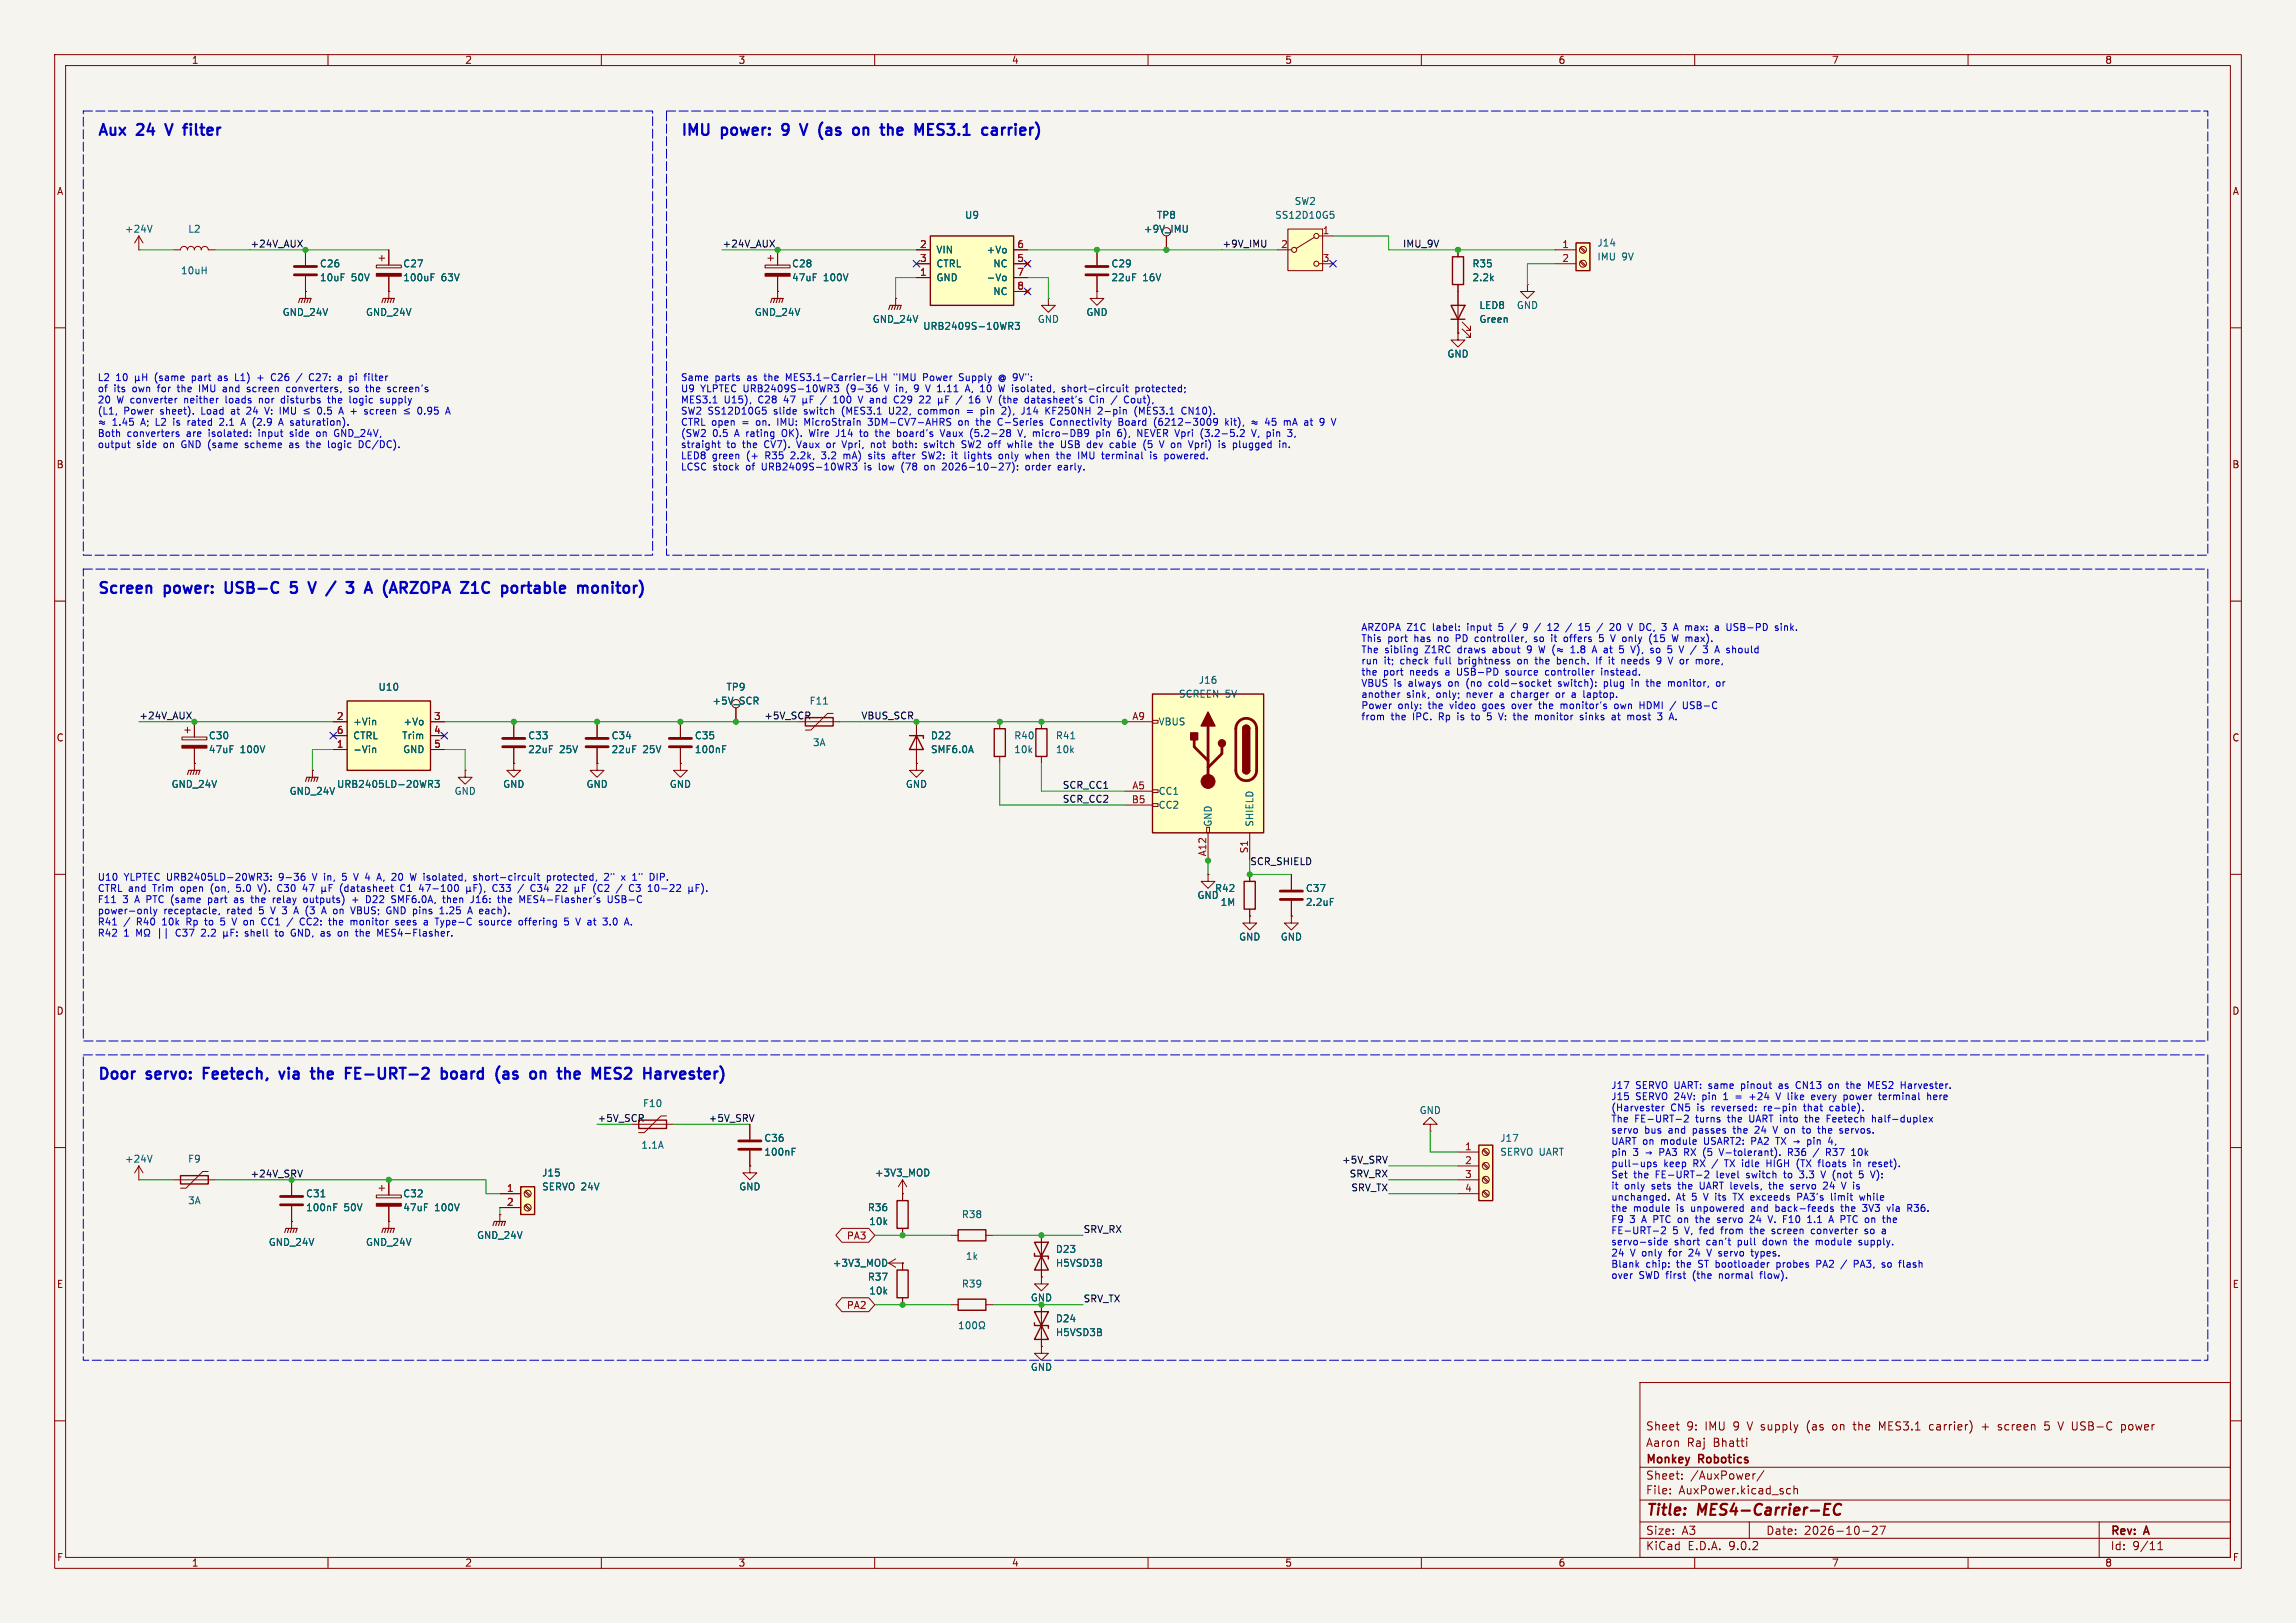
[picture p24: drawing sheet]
<svg xmlns="http://www.w3.org/2000/svg" width="420mm" height="297mm" viewBox="0 0 420 297" stroke-linecap="round" stroke-linejoin="round" font-family="sans-serif">
<defs><g id="words">
<g font-size="2.8" fill="#0000c2">
<text x="17.8" y="25.8">Aux</text>
<text x="25.2" y="25.8">24</text>
<text x="31.4" y="25.8">V</text>
<text x="35.4" y="25.8">filter</text>
<text x="124.5" y="25.8">IMU</text>
<text x="132.1" y="25.8">power:</text>
<text x="144.1" y="25.8">9</text>
<text x="148.3" y="25.8">V</text>
<text x="152.3" y="25.8">(as</text>
<text x="159.4" y="25.8">on</text>
<text x="165.4" y="25.8">the</text>
<text x="172.3" y="25.8">MES3.1</text>
<text x="185.4" y="25.8">carrier)</text>
<text x="17.8" y="109.6">Screen</text>
<text x="30.2" y="109.6">power:</text>
<text x="42.1" y="109.6">USB-C</text>
<text x="54.9" y="109.6">5</text>
<text x="63.2" y="109.6">/</text>
<text x="67.6" y="109.6">3</text>
<text x="71.9" y="109.6">A</text>
<text x="75.9" y="109.6">(ARZOPA</text>
<text x="91" y="109.6">Z1C</text>
<text x="99.1" y="109.6">portable</text>
<text x="113.8" y="109.6">monitor)</text>
<text x="17.8" y="198.5">Door</text>
<text x="27" y="198.5">servo:</text>
<text x="38.1" y="198.5">Feetech,</text>
<text x="52.9" y="198.5">via</text>
<text x="59.6" y="198.5">the</text>
<text x="66.5" y="198.5">FE-URT-2</text>
<text x="84.9" y="198.5">board</text>
<text x="95.7" y="198.5">(as</text>
<text x="102.8" y="198.5">on</text>
<text x="108.7" y="198.5">the</text>
<text x="115.7" y="198.5">MES2</text>
<text x="125.9" y="198.5">Harvester)</text>
</g>
<g font-size="2.8" fill="#840000">
<text x="301" y="277.9">Title:</text>
<text x="310.6" y="277.9">MES4-Carrier-EC</text>
</g>
<g font-size="2.1" fill="#840000">
<text x="301" y="262">Sheet</text>
<text x="308.5" y="262">9:</text>
<text x="311.9" y="262">IMU</text>
<text x="317.2" y="262">9</text>
<text x="320" y="262">V supply</text>
<text x="331.1" y="262">(as</text>
<text x="335.9" y="262">on</text>
<text x="340" y="262">the</text>
<text x="344.8" y="262">MES3.1</text>
<text x="354.1" y="262">carrier)</text>
<text x="363.9" y="262">+</text>
<text x="367" y="262">screen</text>
<text x="375.7" y="262">5</text>
<text x="378.4" y="262">V USB-C</text>
<text x="390.1" y="262">power</text>
<text x="301" y="268.2">Monkey</text>
<text x="301" y="265">Aaron</text>
<text x="308.6" y="265">Raj</text>
<text x="310.8" y="268.2">Robotics</text>
<text x="313.4" y="265">Bhatti</text>
<text x="301" y="273.7">File:</text>
<text x="301" y="271">Sheet:</text>
<text x="307.1" y="273.7">AuxPower.kicad_sch</text>
<text x="309.2" y="271">/AuxPower/</text>
<text x="301" y="281.1">Size:</text>
<text x="307.6" y="281.1">A3</text>
<text x="323" y="281.1">Date:</text>
<text x="330" y="281.1">2026-10-27</text>
<text x="386" y="281.3">Rev:</text>
<text x="392.4" y="281.3">A</text>
<text x="301" y="283.9">KiCad</text>
<text x="308.7" y="283.9">E.D.A.</text>
<text x="316.3" y="283.9">9.0.2</text>
<text x="386" y="283.9">Id:</text>
<text x="390.1" y="283.9">9/11</text>
</g>
<g font-size="1.8" fill="#840000">
<text x="35" y="11.9">1</text>
<text x="85" y="11.9">2</text>
<text x="135" y="11.9">3</text>
<text x="185" y="11.9">4</text>
<text x="235" y="11.9">5</text>
<text x="285" y="11.9">6</text>
<text x="335" y="11.9">7</text>
<text x="385" y="11.9">8</text>
<text x="10.3" y="35.9">A</text>
<text x="408.3" y="35.9">A</text>
<text x="10.3" y="85.9">B</text>
<text x="408.2" y="85.9">B</text>
<text x="10.3" y="135.9">C</text>
<text x="408.2" y="135.9">C</text>
<text x="10.3" y="185.9">D</text>
<text x="408.2" y="185.9">D</text>
<text x="154.8" y="227">PA3</text>
<text x="10.3" y="235.9">E</text>
<text x="154.8" y="239.7">PA2</text>
<text x="408.3" y="235.9">E</text>
<text x="10.3" y="285.9">F</text>
<text x="35" y="286.9">1</text>
<text x="85" y="286.9">2</text>
<text x="135" y="286.9">3</text>
<text x="185" y="286.9">4</text>
<text x="235" y="286.9">5</text>
<text x="285" y="286.9">6</text>
<text x="335" y="286.9">7</text>
<text x="385" y="286.9">8</text>
<text x="408.3" y="285.9">F</text>
</g>
<g font-size="1.8" fill="#006464">
<text x="176.4" y="40.2">U9</text>
<text x="211.5" y="40.2">TP8</text>
<text x="233.2" y="40.2">SS12D10G5</text>
<text x="236.7" y="37.7">SW2</text>
<text x="22.8" y="42.8">+24V</text>
<text x="34.3" y="42.8">L2</text>
<text x="171.2" y="46.6">VIN</text>
<text x="180.4" y="46.6">+Vo</text>
<text x="209.1" y="42.8">+9V_IMU</text>
<text x="292.1" y="45.3">J14</text>
<text x="292.1" y="47.9">IMU</text>
<text x="296.7" y="47.9">9V</text>
<text x="33" y="50.4">10uH</text>
<text x="58.4" y="49.1">C26</text>
<text x="58.4" y="51.7">10uF</text>
<text x="64.3" y="51.7">50V</text>
<text x="73.7" y="51.7">100uF</text>
<text x="73.7" y="49.1">C27</text>
<text x="80.7" y="51.7">63V</text>
<text x="144.8" y="51.7">47uF</text>
<text x="144.8" y="49.1">C28</text>
<text x="150.6" y="51.7">100V</text>
<text x="171.2" y="49.1">CTRL</text>
<text x="171.2" y="51.7">GND</text>
<text x="180.4" y="51.7">-Vo</text>
<text x="181.6" y="49.1">NC</text>
<text x="203.2" y="49.1">C29</text>
<text x="203.2" y="51.7">22uF</text>
<text x="209" y="51.7">16V</text>
<text x="269.2" y="51.7">2.2k</text>
<text x="269.2" y="49.1">R35</text>
<text x="51.6" y="58">GND_24V</text>
<text x="66.8" y="58">GND_24V</text>
<text x="138" y="58">GND_24V</text>
<text x="159.6" y="59.3">GND_24V</text>
<text x="181.6" y="54.2">NC</text>
<text x="189.7" y="59.3">GND</text>
<text x="198.6" y="58">GND</text>
<text x="270.5" y="56.7">LED8</text>
<text x="270.5" y="59.3">Green</text>
<text x="277.4" y="56.7">GND</text>
<text x="168.8" y="60.6">URB2409S-10WR3</text>
<text x="264.7" y="65.6">GND</text>
<text x="219.2" y="125.3">J16</text>
<text x="69.1" y="126.6">U10</text>
<text x="130.2" y="129.1">+5V_SCR</text>
<text x="132.8" y="126.6">TP9</text>
<text x="148" y="129.1">F11</text>
<text x="215.6" y="127.9">SCREEN 5V</text>
<text x="38.1" y="135.5">C30</text>
<text x="64.5" y="132.9">+Vin</text>
<text x="64.5" y="135.5">CTRL</text>
<text x="73.5" y="135.5">Trim</text>
<text x="73.7" y="132.9">+Vo</text>
<text x="96.5" y="135.5">C33</text>
<text x="111.8" y="135.5">C34</text>
<text x="127" y="135.5">C35</text>
<text x="148.6" y="136.8">3A</text>
<text x="170.2" y="135.5">D22</text>
<text x="185.4" y="135.5">R40</text>
<text x="193" y="135.5">R41</text>
<text x="211.8" y="132.9">VBUS</text>
<text x="38.1" y="138">47uF</text>
<text x="43.9" y="138">100V</text>
<text x="64.5" y="138">-Vin</text>
<text x="73.7" y="138">GND</text>
<text x="96.5" y="138">22uF</text>
<text x="102.4" y="138">25V</text>
<text x="111.8" y="138">22uF</text>
<text x="117.6" y="138">25V</text>
<text x="127" y="138">100nF</text>
<text x="170.2" y="138">SMF6.0A</text>
<text x="185.4" y="138">10k</text>
<text x="193" y="138">10k</text>
<text x="31.3" y="144.4">GND_24V</text>
<text x="52.9" y="145.6">GND_24V</text>
<text x="61.6" y="144.4">URB2405LD-20WR3</text>
<text x="83.1" y="145.6">GND</text>
<text x="91.9" y="144.4">GND</text>
<text x="107.2" y="144.4">GND</text>
<text x="122.4" y="144.4">GND</text>
<text x="165.6" y="144.4">GND</text>
<text x="211.8" y="145.6">CC1</text>
<text x="211.8" y="148.2">CC2</text>
<text x="221.8" y="151.4" transform="rotate(-90 221.8 151.4)">GND</text>
<text x="229.5" y="151.4" transform="rotate(-90 229.5 151.4)">SHIELD</text>
<text x="218.9" y="164.7">GND</text>
<text x="222.2" y="163.4">R42</text>
<text x="223.2" y="166">1M</text>
<text x="238.8" y="163.4">C37</text>
<text x="238.8" y="166">2.2uF</text>
<text x="226.6" y="172.3">GND</text>
<text x="234.2" y="172.3">GND</text>
<text x="117.5" y="202.8">F10</text>
<text x="139.7" y="209.1">C36</text>
<text x="259.6" y="204.1">GND</text>
<text x="274.3" y="209.1">J17</text>
<text x="22.8" y="213">+24V</text>
<text x="34.3" y="213">F9</text>
<text x="99.1" y="215.5">J15</text>
<text x="117.2" y="210.4">1.1A</text>
<text x="139.7" y="211.7">100nF</text>
<text x="159.9" y="215.5">+3V3_MOD</text>
<text x="274.3" y="211.7">SERVO UART</text>
<text x="34.3" y="220.6">3A</text>
<text x="55.9" y="221.8">100nF</text>
<text x="55.9" y="219.3">C31</text>
<text x="62.9" y="221.8">50V</text>
<text x="73.7" y="221.8">47uF</text>
<text x="73.7" y="219.3">C32</text>
<text x="79.5" y="221.8">100V</text>
<text x="99.1" y="218">SERVO 24V</text>
<text x="135.1" y="218">GND</text>
<text x="158.7" y="221.8">R36</text>
<text x="87.2" y="226.9">GND_24V</text>
<text x="158.9" y="224.4">10k</text>
<text x="175.9" y="223.1">R38</text>
<text x="49.1" y="228.2">GND_24V</text>
<text x="66.8" y="228.2">GND_24V</text>
<text x="152.2" y="232">+3V3_MOD</text>
<text x="176.6" y="230.7">1k</text>
<text x="193" y="229.5">D23</text>
<text x="193" y="232">H5VSD3B</text>
<text x="158.7" y="234.5">R37</text>
<text x="158.9" y="237.1">10k</text>
<text x="175.9" y="235.8">R39</text>
<text x="188.5" y="238.4">GND</text>
<text x="193" y="242.2">D24</text>
<text x="193" y="244.7">H5VSD3B</text>
<text x="188.5" y="251.1">GND</text>
</g>
<g font-size="1.8" fill="#0f0f0f">
<text x="45.7" y="45.4">+24V_AUX</text>
<text x="132.1" y="45.4">+24V_AUX</text>
<text x="223.5" y="45.4">+9V_IMU</text>
<text x="256.5" y="45.4">IMU_9V</text>
<text x="25.4" y="131.7">+24V_AUX</text>
<text x="139.7" y="131.7">+5V_SCR</text>
<text x="157.5" y="131.7">VBUS_SCR</text>
<text x="194.3" y="147">SCR_CC2</text>
<text x="194.3" y="144.4">SCR_CC1</text>
<text x="228.6" y="158.4">SCR_SHIELD</text>
<text x="109.2" y="205.4">+5V_SCR</text>
<text x="129.5" y="205.4">+5V_SRV</text>
<text x="245.4" y="213">+5V_SRV</text>
<text x="246.8" y="215.6">SRV_RX</text>
<text x="247.1" y="218.1">SRV_TX</text>
<text x="198.1" y="225.7">SRV_RX</text>
<text x="198.1" y="238.4">SRV_TX</text>
</g>
<g font-size="1.8" fill="#a90000">
<text x="168.2" y="45.5">2</text>
<text x="186" y="45.5">6</text>
<text x="234.2" y="45.5">2</text>
<text x="241.9" y="42.9">1</text>
<text x="285.7" y="45.5">1</text>
<text x="168.2" y="48">3</text>
<text x="168.2" y="50.5">1</text>
<text x="186" y="48">5</text>
<text x="186" y="50.5">7</text>
<text x="186" y="53.1">8</text>
<text x="241.9" y="48">3</text>
<text x="285.7" y="48">2</text>
<text x="61.5" y="131.8">2</text>
<text x="79.3" y="131.8">3</text>
<text x="207" y="131.8">A9</text>
<text x="61.5" y="134.4">6</text>
<text x="61.5" y="136.9">1</text>
<text x="79.3" y="134.4">4</text>
<text x="79.3" y="136.9">5</text>
<text x="206.9" y="147.1">B5</text>
<text x="207" y="144.5">A5</text>
<text x="220.7" y="156.8" transform="rotate(-90 220.7 156.8)">A12</text>
<text x="228.3" y="156.3" transform="rotate(-90 228.3 156.3)">S1</text>
<text x="267.9" y="210.6">1</text>
<text x="267.9" y="213.1">2</text>
<text x="267.9" y="215.6">3</text>
<text x="92.6" y="218.2">1</text>
<text x="92.6" y="220.7">2</text>
<text x="267.9" y="218.2">4</text>
</g>
<g font-size="1.8" fill="#0000c2">
<text x="17.8" y="70.1">L2</text>
<text x="21.2" y="70.1">10</text>
<text x="28.6" y="70.1">(same</text>
<text x="35.6" y="70.1">part</text>
<text x="40.6" y="70.1">as</text>
<text x="43.9" y="70.1">L1)</text>
<text x="48.2" y="70.1">+</text>
<text x="50.9" y="70.1">C26</text>
<text x="55.8" y="70.1">/</text>
<text x="58.3" y="70.1">C27:</text>
<text x="63.7" y="70.1">a</text>
<text x="66.1" y="70.1">pi</text>
<text x="69" y="70.1">filter</text>
<text x="124.5" y="70.1">Same</text>
<text x="130.8" y="70.1">parts</text>
<text x="136.8" y="70.1">as</text>
<text x="140.1" y="70.1">the</text>
<text x="144.3" y="70.1">MES3.1-Carrier-LH</text>
<text x="164.2" y="70.1">&quot;IMU</text>
<text x="169.8" y="70.1">Power</text>
<text x="176.6" y="70.1">Supply</text>
<text x="184" y="70.1">@ 9V&quot;:</text>
<text x="17.8" y="72.1">of</text>
<text x="17.8" y="74.1">20</text>
<text x="17.8" y="76.2">(L1,</text>
<text x="20.8" y="72.1">its</text>
<text x="21.4" y="74.1">W converter</text>
<text x="22.6" y="76.2">Power</text>
<text x="24.4" y="72.1">own</text>
<text x="29.2" y="72.1">for</text>
<text x="29.4" y="76.2">sheet).</text>
<text x="33" y="72.1">the</text>
<text x="34" y="74.1">neither</text>
<text x="37.1" y="72.1">IMU</text>
<text x="37.1" y="76.2">Load</text>
<text x="41.7" y="72.1">and</text>
<text x="41.8" y="74.1">loads</text>
<text x="42.8" y="76.2">at</text>
<text x="45.8" y="76.2">24</text>
<text x="46.3" y="72.1">screen</text>
<text x="48.1" y="74.1">nor</text>
<text x="49.4" y="76.2">V: IMU</text>
<text x="52.3" y="74.1">disturbs</text>
<text x="53.7" y="72.1">converters,</text>
<text x="56.8" y="76.2">þÿ&quot;d0.5</text>
<text x="61.1" y="74.1">the</text>
<text x="63.8" y="76.2">A +</text>
<text x="65.2" y="74.1">logic</text>
<text x="65.3" y="72.1">so</text>
<text x="68.7" y="72.1">the</text>
<text x="68.8" y="76.2">screen</text>
<text x="71.1" y="74.1">supply</text>
<text x="72.8" y="72.1">screen's</text>
<text x="76.2" y="76.2">þÿ&quot;d0.95</text>
<text x="124.5" y="72.1">U9</text>
<text x="124.5" y="74.1">MES3.1</text>
<text x="124.5" y="76.2">SW2 SS12D10G5</text>
<text x="128.2" y="72.1">YLPTEC URB2409S-10WR3</text>
<text x="132.5" y="74.1">U15),</text>
<text x="138.8" y="74.1">C28</text>
<text x="141.7" y="76.2">slide</text>
<text x="143.7" y="74.1">47</text>
<text x="147.4" y="76.2">switch</text>
<text x="154.5" y="76.2">(MES3.1</text>
<text x="155.1" y="72.1">(9-36</text>
<text x="158.2" y="74.1">V and</text>
<text x="162.3" y="72.1">V in,</text>
<text x="163.3" y="76.2">U22,</text>
<text x="165.1" y="74.1">C29</text>
<text x="168.1" y="72.1">9</text>
<text x="168.9" y="76.2">common</text>
<text x="169.9" y="74.1">22</text>
<text x="170.5" y="72.1">V 1.11</text>
<text x="177.1" y="74.1">/</text>
<text x="178" y="76.2">=</text>
<text x="178.2" y="72.1">A, 10</text>
<text x="180.7" y="76.2">pin</text>
<text x="183.2" y="74.1">V (the</text>
<text x="184.6" y="72.1">W isolated,</text>
<text x="184.8" y="76.2">2),</text>
<text x="188.6" y="76.2">J14</text>
<text x="190.4" y="74.1">datasheet's</text>
<text x="193.2" y="76.2">KF250NH</text>
<text x="196.6" y="72.1">short-circuit</text>
<text x="202.5" y="74.1">Cin</text>
<text x="203" y="76.2">2-pin</text>
<text x="206.7" y="74.1">/</text>
<text x="209.2" y="74.1">Cout),</text>
<text x="209.8" y="76.2">(MES3.1</text>
<text x="210.2" y="72.1">protected;</text>
<text x="218.7" y="76.2">CN10).</text>
<text x="17.8" y="78.2">þÿ&quot;H</text>
<text x="17.8" y="80.3">Both</text>
<text x="17.8" y="82.3">output</text>
<text x="20.5" y="78.2">1.45</text>
<text x="23.2" y="80.3">converters</text>
<text x="25" y="82.3">side</text>
<text x="25.9" y="78.2">A; L2</text>
<text x="30" y="82.3">on</text>
<text x="32.2" y="78.2">is</text>
<text x="33.5" y="82.3">GND (same</text>
<text x="34.3" y="80.3">are</text>
<text x="35" y="78.2">rated</text>
<text x="38.5" y="80.3">isolated:</text>
<text x="41.1" y="78.2">2.1</text>
<text x="45.3" y="78.2">A (2.9</text>
<text x="45.5" y="82.3">scheme</text>
<text x="47.8" y="80.3">input</text>
<text x="52.6" y="78.2">A saturation).</text>
<text x="53.8" y="80.3">side</text>
<text x="53.8" y="82.3">as</text>
<text x="57.2" y="82.3">the</text>
<text x="58.8" y="80.3">on</text>
<text x="61.3" y="82.3">logic</text>
<text x="62.3" y="80.3">GND_24V,</text>
<text x="67.1" y="82.3">DC/DC).</text>
<text x="124.5" y="78.2">CTRL open</text>
<text x="124.5" y="80.3">(SW2</text>
<text x="124.5" y="82.3">straight</text>
<text x="130.3" y="80.3">0.5</text>
<text x="132.9" y="82.3">to</text>
<text x="134.5" y="80.3">A rating</text>
<text x="135.9" y="78.2">=</text>
<text x="136" y="82.3">the</text>
<text x="138.6" y="78.2">on.</text>
<text x="140.1" y="82.3">CV7).</text>
<text x="142.7" y="78.2">IMU:</text>
<text x="143.5" y="80.3">OK).</text>
<text x="146.3" y="82.3">Vaux</text>
<text x="147.9" y="78.2">MicroStrain</text>
<text x="148.8" y="80.3">Wire</text>
<text x="151.9" y="82.3">or</text>
<text x="153.9" y="80.3">J14</text>
<text x="155" y="82.3">Vpri,</text>
<text x="158.4" y="80.3">to</text>
<text x="159.7" y="78.2">3DM-CV7-AHRS</text>
<text x="160.4" y="82.3">not</text>
<text x="161.5" y="80.3">the</text>
<text x="164.6" y="82.3">both:</text>
<text x="165.6" y="80.3">board's</text>
<text x="170.6" y="82.3">switch</text>
<text x="173.8" y="80.3">Vaux</text>
<text x="176.4" y="78.2">on</text>
<text x="177.7" y="82.3">SW2 off</text>
<text x="179.4" y="80.3">(5.2-28</text>
<text x="179.9" y="78.2">the</text>
<text x="184" y="78.2">C-Series</text>
<text x="186.5" y="82.3">while</text>
<text x="188.4" y="80.3">V, micro-DB9</text>
<text x="192.5" y="82.3">the</text>
<text x="193.9" y="78.2">Connectivity</text>
<text x="196.6" y="82.3">USB</text>
<text x="201.6" y="82.3">dev</text>
<text x="203.1" y="80.3">pin</text>
<text x="206" y="82.3">cable</text>
<text x="206.5" y="78.2">Board</text>
<text x="207.2" y="80.3">6),</text>
<text x="211" y="80.3">NEVER Vpri</text>
<text x="212.3" y="82.3">(5</text>
<text x="213.2" y="78.2">(6212-3009</text>
<text x="215.5" y="82.3">V on</text>
<text x="221.2" y="82.3">Vpri)</text>
<text x="222.9" y="80.3">(3.2-5.2</text>
<text x="226.5" y="78.2">kit),</text>
<text x="226.9" y="82.3">is</text>
<text x="229.7" y="82.3">plugged</text>
<text x="231.4" y="78.2">þÿ&quot;H</text>
<text x="232.6" y="80.3">V, pin</text>
<text x="234.2" y="78.2">45</text>
<text x="237.8" y="78.2">mA</text>
<text x="241.7" y="78.2">at</text>
<text x="124.5" y="84.4">LED8</text>
<text x="124.5" y="86.4">LCSC stock</text>
<text x="130.3" y="84.4">green</text>
<text x="136.6" y="86.4">of</text>
<text x="136.7" y="84.4">(+</text>
<text x="139.6" y="86.4">URB2409S-10WR3</text>
<text x="140.3" y="84.4">R35</text>
<text x="145.2" y="84.4">2.2k,</text>
<text x="151" y="84.4">3.2</text>
<text x="155.2" y="84.4">mA)</text>
<text x="158.7" y="86.4">is</text>
<text x="160" y="84.4">sits</text>
<text x="161.5" y="86.4">low</text>
<text x="164.5" y="84.4">after</text>
<text x="165.8" y="86.4">(78</text>
<text x="170.2" y="84.4">SW2:</text>
<text x="170.2" y="86.4">on</text>
<text x="173.7" y="86.4">2026-10-27):</text>
<text x="175.8" y="84.4">it</text>
<text x="178.3" y="84.4">lights</text>
<text x="184.8" y="84.4">only</text>
<text x="189.1" y="86.4">order</text>
<text x="189.9" y="84.4">when</text>
<text x="195.3" y="86.4">early.</text>
<text x="195.8" y="84.4">the</text>
<text x="200" y="84.4">IMU</text>
<text x="204.5" y="84.4">terminal</text>
<text x="213.5" y="84.4">is</text>
<text x="216.4" y="84.4">powered.</text>
<text x="248.9" y="115.8">ARZOPA Z1C</text>
<text x="248.9" y="117.8">This</text>
<text x="248.9" y="119.9">The</text>
<text x="253.3" y="119.9">sibling</text>
<text x="253.8" y="117.8">port</text>
<text x="258.8" y="117.8">has</text>
<text x="260.8" y="119.9">Z1RC</text>
<text x="262.2" y="115.8">label:</text>
<text x="263.3" y="117.8">no</text>
<text x="266.8" y="117.8">PD</text>
<text x="266.9" y="119.9">draws</text>
<text x="268.7" y="115.8">input</text>
<text x="270.5" y="117.8">controller,</text>
<text x="273.6" y="119.9">about</text>
<text x="274.6" y="115.8">5</text>
<text x="279.5" y="115.8">9</text>
<text x="280.1" y="119.9">9</text>
<text x="281.5" y="117.8">so</text>
<text x="284.4" y="115.8">12</text>
<text x="284.9" y="117.8">it</text>
<text x="287.4" y="117.8">offers</text>
<text x="288" y="115.8">/</text>
<text x="288.6" y="119.9">1.8</text>
<text x="290.5" y="115.8">15</text>
<text x="292.8" y="119.9">A at</text>
<text x="294" y="117.8">5</text>
<text x="294.1" y="115.8">/</text>
<text x="296.4" y="117.8">V only</text>
<text x="296.6" y="115.8">20</text>
<text x="298.1" y="119.9">5</text>
<text x="300.2" y="115.8">V DC,</text>
<text x="300.5" y="119.9">V),</text>
<text x="303.8" y="117.8">(15</text>
<text x="304.2" y="119.9">so</text>
<text x="306.8" y="115.8">3</text>
<text x="307.6" y="119.9">5</text>
<text x="308.2" y="117.8">W max).</text>
<text x="309.1" y="115.8">A max:</text>
<text x="310" y="119.9">V /</text>
<text x="314.7" y="119.9">3</text>
<text x="317" y="115.8">a</text>
<text x="317.1" y="119.9">A should</text>
<text x="319.4" y="115.8">USB-PD</text>
<text x="328.5" y="115.8">sink.</text>
<text x="248.9" y="121.9">run</text>
<text x="248.9" y="124">the</text>
<text x="253.1" y="124">port</text>
<text x="253.2" y="121.9">it;</text>
<text x="256.3" y="121.9">check</text>
<text x="258" y="124">needs</text>
<text x="262.9" y="121.9">full</text>
<text x="264.7" y="124">a</text>
<text x="267" y="124">USB-PD</text>
<text x="267.3" y="121.9">brightness</text>
<text x="276.1" y="124">source</text>
<text x="278.3" y="121.9">on</text>
<text x="281.8" y="121.9">the</text>
<text x="283.6" y="124">controller</text>
<text x="285.9" y="121.9">bench.</text>
<text x="293.3" y="121.9">If</text>
<text x="294" y="124">instead.</text>
<text x="295.8" y="121.9">it</text>
<text x="298.3" y="121.9">needs</text>
<text x="305" y="121.9">9</text>
<text x="307.4" y="121.9">V or</text>
<text x="312.7" y="121.9">more,</text>
<text x="248.9" y="126">VBUS</text>
<text x="248.9" y="128">another</text>
<text x="248.9" y="130.1">Power</text>
<text x="255" y="126">is</text>
<text x="255.7" y="130.1">only:</text>
<text x="257.3" y="128">sink,</text>
<text x="257.8" y="126">always</text>
<text x="261.4" y="130.1">the</text>
<text x="262.9" y="128">only;</text>
<text x="265.3" y="126">on</text>
<text x="265.6" y="130.1">video</text>
<text x="268.6" y="128">never</text>
<text x="268.7" y="126">(no</text>
<text x="271.7" y="130.1">goes</text>
<text x="273" y="126">cold-socket</text>
<text x="274.8" y="128">a</text>
<text x="277.1" y="128">charger</text>
<text x="277.3" y="130.1">over</text>
<text x="282.4" y="130.1">the</text>
<text x="285.5" y="128">or</text>
<text x="285.9" y="126">switch):</text>
<text x="286.6" y="130.1">monitor's</text>
<text x="288.6" y="128">a</text>
<text x="290.9" y="128">laptop.</text>
<text x="294.5" y="126">plug</text>
<text x="296.6" y="130.1">own</text>
<text x="299.8" y="126">in</text>
<text x="301.4" y="130.1">HDMI</text>
<text x="302.7" y="126">the</text>
<text x="306.8" y="126">monitor,</text>
<text x="307.3" y="130.1">/</text>
<text x="309.8" y="130.1">USB-C</text>
<text x="248.9" y="132.1">from</text>
<text x="254.4" y="132.1">the</text>
<text x="258.6" y="132.1">IPC.</text>
<text x="263.5" y="132.1">Rp</text>
<text x="267.1" y="132.1">is</text>
<text x="269.9" y="132.1">to</text>
<text x="272.9" y="132.1">5</text>
<text x="275.3" y="132.1">V: the</text>
<text x="282.3" y="132.1">monitor</text>
<text x="290.7" y="132.1">sinks</text>
<text x="296.8" y="132.1">at</text>
<text x="299.8" y="132.1">most</text>
<text x="305.6" y="132.1">3</text>
<text x="17.8" y="161.5">U10</text>
<text x="22.7" y="161.5">YLPTEC URB2405LD-20WR3:</text>
<text x="51.3" y="161.5">9-36</text>
<text x="57.7" y="161.5">V in,</text>
<text x="63.5" y="161.5">5</text>
<text x="65.9" y="161.5">V 4</text>
<text x="70.5" y="161.5">A, 20</text>
<text x="77" y="161.5">W isolated,</text>
<text x="88.9" y="161.5">short-circuit</text>
<text x="102.6" y="161.5">protected,</text>
<text x="113.3" y="161.5">2&quot;</text>
<text x="118.8" y="161.5">1&quot;</text>
<text x="122.2" y="161.5">DIP.</text>
<text x="17.8" y="163.5">CTRL and</text>
<text x="17.8" y="165.6">F11</text>
<text x="17.8" y="167.6">power-only</text>
<text x="22.5" y="165.6">3</text>
<text x="24.8" y="165.6">A PTC (same</text>
<text x="28.1" y="163.5">Trim</text>
<text x="30" y="167.6">receptacle,</text>
<text x="33.3" y="163.5">open</text>
<text x="38.8" y="165.6">part</text>
<text x="39" y="163.5">(on,</text>
<text x="41.7" y="167.6">rated</text>
<text x="43.7" y="165.6">as</text>
<text x="44" y="163.5">5.0</text>
<text x="47.1" y="165.6">the</text>
<text x="47.7" y="167.6">5</text>
<text x="48.1" y="163.5">V).</text>
<text x="50.1" y="167.6">V 3</text>
<text x="51.2" y="165.6">relay</text>
<text x="51.9" y="163.5">C30</text>
<text x="54.7" y="167.6">A (3</text>
<text x="56.7" y="163.5">47</text>
<text x="57" y="165.6">outputs)</text>
<text x="60.2" y="167.6">A on</text>
<text x="63.9" y="163.5">(datasheet</text>
<text x="66" y="167.6">VBUS;</text>
<text x="66.1" y="165.6">+</text>
<text x="68.9" y="165.6">D22</text>
<text x="72.6" y="167.6">GND pins</text>
<text x="73.7" y="165.6">SMF6.0A,</text>
<text x="75.2" y="163.5">C1</text>
<text x="78.8" y="163.5">47-100</text>
<text x="82.8" y="167.6">1.25</text>
<text x="83.4" y="165.6">then</text>
<text x="88.2" y="167.6">A each).</text>
<text x="88.7" y="165.6">J16:</text>
<text x="92.7" y="163.5">C33</text>
<text x="93.8" y="165.6">the</text>
<text x="97.5" y="163.5">/</text>
<text x="98" y="165.6">MES4-Flasher's</text>
<text x="100" y="163.5">C34</text>
<text x="104.9" y="163.5">22</text>
<text x="112.1" y="163.5">(C2</text>
<text x="114.3" y="165.6">USB-C</text>
<text x="116.5" y="163.5">/</text>
<text x="119.1" y="163.5">C3</text>
<text x="122.7" y="163.5">10-22</text>
<text x="17.8" y="169.7">R41</text>
<text x="17.8" y="171.7">R42</text>
<text x="22.6" y="169.7">/</text>
<text x="22.6" y="171.7">1</text>
<text x="25.1" y="169.7">R40</text>
<text x="29.1" y="171.7">||</text>
<text x="30" y="169.7">10k</text>
<text x="32.7" y="171.7">C37</text>
<text x="34.6" y="169.7">Rp</text>
<text x="37.5" y="171.7">2.2</text>
<text x="38.2" y="169.7">to</text>
<text x="41.3" y="169.7">5</text>
<text x="43.6" y="169.7">V on</text>
<text x="45.9" y="171.7">shell</text>
<text x="49.4" y="169.7">CC1</text>
<text x="51.7" y="171.7">to</text>
<text x="54.3" y="169.7">/</text>
<text x="54.7" y="171.7">GND, as</text>
<text x="56.8" y="169.7">CC2:</text>
<text x="62.3" y="169.7">the</text>
<text x="63.7" y="171.7">on</text>
<text x="66.4" y="169.7">monitor</text>
<text x="67.2" y="171.7">the</text>
<text x="71.3" y="171.7">MES4-Flasher.</text>
<text x="74.9" y="169.7">sees</text>
<text x="80.3" y="169.7">a</text>
<text x="82.6" y="169.7">Type-C</text>
<text x="90.8" y="169.7">source</text>
<text x="98.2" y="169.7">offering</text>
<text x="106.8" y="169.7">5</text>
<text x="109.2" y="169.7">V at</text>
<text x="114.5" y="169.7">3.0</text>
<text x="294.6" y="199.6">J17</text>
<text x="294.6" y="201.6">J15</text>
<text x="294.6" y="203.7">(Harvester</text>
<text x="299.2" y="199.6">SERVO UART: same</text>
<text x="299.2" y="201.6">SERVO 24V:</text>
<text x="305.6" y="203.7">CN5</text>
<text x="310.6" y="203.7">is</text>
<text x="311.7" y="201.6">pin</text>
<text x="313.4" y="203.7">reversed:</text>
<text x="315.8" y="201.6">1</text>
<text x="319" y="199.6">pinout</text>
<text x="320.9" y="201.6">+24</text>
<text x="323.2" y="203.7">re-pin</text>
<text x="326.1" y="201.6">V like</text>
<text x="326.1" y="199.6">as</text>
<text x="329.4" y="199.6">CN13</text>
<text x="330.7" y="203.7">that</text>
<text x="332.9" y="201.6">every</text>
<text x="335.6" y="203.7">cable).</text>
<text x="335.6" y="199.6">on</text>
<text x="338.9" y="201.6">power</text>
<text x="339.1" y="199.6">the</text>
<text x="343.2" y="199.6">MES2</text>
<text x="345.6" y="201.6">terminal</text>
<text x="349.4" y="199.6">Harvester.</text>
<text x="354.7" y="201.6">here</text>
<text x="294.6" y="205.7">The</text>
<text x="294.6" y="207.8">servo</text>
<text x="294.6" y="209.8">UART on</text>
<text x="299" y="205.7">FE-URT-2</text>
<text x="300.8" y="207.8">bus</text>
<text x="303.9" y="209.8">module</text>
<text x="305.3" y="207.8">and</text>
<text x="309.9" y="207.8">passes</text>
<text x="310.3" y="205.7">turns</text>
<text x="312" y="209.8">USART2:</text>
<text x="316.4" y="205.7">the</text>
<text x="317.6" y="207.8">the</text>
<text x="320.5" y="205.7">UART into</text>
<text x="320.9" y="209.8">PA2</text>
<text x="321.7" y="207.8">24</text>
<text x="325.3" y="207.8">V on</text>
<text x="325.6" y="209.8">TX þÿ!’pin</text>
<text x="331" y="207.8">to</text>
<text x="331.1" y="205.7">the</text>
<text x="334.1" y="207.8">the</text>
<text x="335.3" y="205.7">Feetech</text>
<text x="335.8" y="209.8">4,</text>
<text x="338.2" y="207.8">servos.</text>
<text x="343.7" y="205.7">half-duplex</text>
<text x="294.6" y="211.9">pin</text>
<text x="294.6" y="213.9">pull-ups</text>
<text x="294.6" y="216">Set</text>
<text x="298.7" y="211.9">3</text>
<text x="298.8" y="216">the</text>
<text x="301.1" y="211.9">þÿ!’PA3</text>
<text x="303" y="216">FE-URT-2</text>
<text x="304.3" y="213.9">keep</text>
<text x="308.6" y="211.9">RX (5</text>
<text x="309.9" y="213.9">RX /</text>
<text x="314.3" y="216">level</text>
<text x="315.5" y="211.9">V-tolerant).</text>
<text x="316" y="213.9">TX idle</text>
<text x="319.9" y="216">switch</text>
<text x="324" y="213.9">HIGH</text>
<text x="327" y="216">to</text>
<text x="328.2" y="211.9">R36</text>
<text x="329.7" y="213.9">(TX</text>
<text x="330.1" y="216">3.3</text>
<text x="333" y="211.9">/</text>
<text x="333.9" y="213.9">floats</text>
<text x="334.3" y="216">V (not</text>
<text x="335.5" y="211.9">R37</text>
<text x="340.4" y="211.9">10k</text>
<text x="340.6" y="213.9">in</text>
<text x="341.6" y="216">5</text>
<text x="343.5" y="213.9">reset).</text>
<text x="344" y="216">V):</text>
<text x="294.6" y="218">it</text>
<text x="294.6" y="220">unchanged.</text>
<text x="297.1" y="218">only</text>
<text x="302.2" y="218">sets</text>
<text x="306.6" y="220">At</text>
<text x="307.3" y="218">the</text>
<text x="309.6" y="220">5</text>
<text x="311.4" y="218">UART levels,</text>
<text x="312" y="220">V its</text>
<text x="317.8" y="220">TX exceeds</text>
<text x="324.5" y="218">the</text>
<text x="328.7" y="218">servo</text>
<text x="329.9" y="220">PA3's</text>
<text x="334.8" y="218">24</text>
<text x="336.2" y="220">limit</text>
<text x="338.4" y="218">V is</text>
<text x="341.7" y="220">while</text>
<text x="294.6" y="222.1">the</text>
<text x="294.6" y="224.1">F9</text>
<text x="294.6" y="226.2">FE-URT-2</text>
<text x="298.1" y="224.1">3</text>
<text x="298.8" y="222.1">module</text>
<text x="300.5" y="224.1">A PTC on</text>
<text x="306" y="226.2">5</text>
<text x="306.8" y="222.1">is</text>
<text x="308.4" y="226.2">V, fed</text>
<text x="309.6" y="222.1">unpowered</text>
<text x="310.9" y="224.1">the</text>
<text x="315" y="224.1">servo</text>
<text x="315.3" y="226.2">from</text>
<text x="320.9" y="222.1">and</text>
<text x="320.9" y="226.2">the</text>
<text x="321.2" y="224.1">24</text>
<text x="324.8" y="224.1">V. F10</text>
<text x="325" y="226.2">screen</text>
<text x="325.5" y="222.1">back-feeds</text>
<text x="332.4" y="224.1">1.1</text>
<text x="332.4" y="226.2">converter</text>
<text x="336.5" y="224.1">A PTC on</text>
<text x="337.7" y="222.1">the</text>
<text x="341.8" y="222.1">3V3</text>
<text x="342.4" y="226.2">so</text>
<text x="346.5" y="222.1">via</text>
<text x="347" y="224.1">the</text>
<text x="350.4" y="222.1">R36.</text>
<text x="294.6" y="228.2">servo-side</text>
<text x="294.6" y="230.3">24</text>
<text x="294.6" y="232.3">Blank</text>
<text x="298.2" y="230.3">V only</text>
<text x="301.1" y="232.3">chip:</text>
<text x="305.6" y="230.3">for</text>
<text x="306.3" y="228.2">short</text>
<text x="306.8" y="232.3">the</text>
<text x="309.4" y="230.3">24</text>
<text x="311" y="232.3">ST bootloader</text>
<text x="312.3" y="228.2">can't</text>
<text x="313" y="230.3">V servo</text>
<text x="318.2" y="228.2">pull</text>
<text x="321.5" y="230.3">types.</text>
<text x="323" y="228.2">down</text>
<text x="325.7" y="232.3">probes</text>
<text x="328.9" y="228.2">the</text>
<text x="333.1" y="228.2">module</text>
<text x="333.2" y="232.3">PA2</text>
<text x="340.4" y="232.3">PA3,</text>
<text x="341.1" y="228.2">supply.</text>
<text x="345.8" y="232.3">so</text>
<text x="349.1" y="232.3">flash</text>
<text x="294.6" y="234.4">over</text>
<text x="299.8" y="234.4">SWD first</text>
<text x="309.9" y="234.4">(the</text>
<text x="314.9" y="234.4">normal</text>
<text x="322.7" y="234.4">flow).</text>
</g>
<text font-size="1.8" fill="#009600" x="45.7" y="215.6">+24V_SRV</text>
</g></defs>
<path d="M0 0h420v297h-420z" fill="#f5f4ef" stroke="#f5f4ef" stroke-width=".18"/>
<g fill="none" stroke="#840000" stroke-width=".18">
<path d="M10 10h400v277h-400zM12 12h396v273h-396zM60 10v2M110 10v2M160 10v2M210 10v2M260 10v2M310 10v2M360 10v2M25.4 45.7h.1M25.4 43.2l-.8 1.3M25.4 43.2l.8 1.3"/>
<path d="M25.4 43.2v2.5M31.7 45.7h1.3a.64 .64 0 0 1 .7-.6 .64 .64 0 0 1 .6 .6 .64 .64 0 0 1 .6-.6 .64 .64 0 0 1 .7 .6 .64 .64 0 0 1 .6-.6 .64 .64 0 0 1 .6 .6 .64 .64 0 0 1 .7-.6 .64 .64 0 0 1 .6 .6h1.3M55.9 53.3h.1M55.9 45.7v2.8M55.9 50.5v4.1M68.8 48.5h4.6v.5h-4.6zM69.3 47.2h1.1M69.8 46.7v1.1M71.1 53.3h.1M71.1 45.7v2.8M71.1 50.5v4.1M191.8 54.6v1.3h1.2l-1.2 1.3-1.3-1.3h1.3"/>
<path d="M191.8 54.6h.1M266.7 53.3v7.7M267.5 58.9l1.5 1.6v-.8v.8h-.8M10 60h2M266.7 61v1.2h1.3l-1.3 1.3-1.3-1.3h1.3M266.7 61h.1M267.5 60.2l1.5 1.5v-.7v.7h-.8M408 60h2M10 110h2M408 110h2M33.3 134.9h4.5v.5h-4.5zM33.8 133.6h1"/>
<path d="M34.3 133.1v1M35.6 132.1v2.8M35.6 136.9v2.8M10 160h2M57.1 141h.1M57.1 141v1.2M85.1 141v1.2h1.3l-1.3 1.3-1.3-1.3h1.3M85.1 141h.1M408 160h2M10 210h2M408 210h2M300 253h108v32h-108z"/>
<path d="M10 260h2M300 278.5h108M300 274.5h108M300 268.5h108M305.5 273.2v.2M305.5 272.5v.1M306.6 260.7h.6M307 261.7h.2M307.7 270.5v.2M307.7 269.8v.1M319.5 263.2v.1M319.5 263.7v1"/>
<path d="M320 278.5v3M321.1 269.7l-.3 .1-.1 .2M322.7 269.1l-1.3 1.9M326.9 273.3h.6M326.9 272.5h.6M328.2 272.5l.2-.1 .3 .1 .1 .9M328.2 271.9v1.5M335.3 260.8v.7M338.9 260.7h.6M339.2 260.2v1.3l.2 .2M342.5 279.4l.6-.1 .2 .1 .1 .3-1 1.1h1M343.9 279.3h1l-.7 1.5"/>
<path d="M344.3 261.3l-.5-1.1v1.5M353.5 260.7l-.4 .1-.2 .2 .1 .5 .5 .2M362.6 261.1h1.1M363.2 260.5v1.2M365.6 260.8h.5M365.6 261.1l.5 .2 .1 .1-.1 .2-.4 .1M374.8 260.2h-.7l-.1 .7 .2-.1h.5l.2 .2-.1 .5-.2 .2-.6-.2M384 278.5v6.5M388.1 260.8l.4-.1 .3 .3v.4l-.1 .2h-.6M389.7 260.7l-.3 .3v.4l.3 .3M408 260h2M60 285v2"/>
<path d="M110 285v2M160 285v2M210 285v2M260 285v2M300 281.5h108M310 285v2M340.7 280.2h1.2M360 285v2M394.7 283.6h.9M394.7 282.5l.5-.4v1.5"/>
</g>
<path d="M333.6 277.2h1M333.8 276.2h.6M333.9 275.2h.9M336.8 275.4a.88 .88 0 0 0-1 0 .88 .88 0 0 0-.4 .9 .69 .69 0 0 0 .4 .8 .69 .69 0 0 0 .8-.1" fill="none" stroke="#840000" stroke-width=".4"/>
<path d="M265.4 55.9h2.6l-1.3 2.5zM265.4 58.4h2.6" fill="none" stroke="#840000" stroke-width=".25"/>
<path d="M54.6 55.4l.3-.8h2l-.3 .8M55.4 54.6l-.3 .8M55.9 54.6l-.3 .8M56.4 54.6l-.3 .8M69.8 55.4l.3-.8h2l-.2 .8M70.6 54.6l-.2 .8M71.1 54.6l-.2 .8M71.6 54.6l-.2 .8M55.9 143l.2-.8h2.1l-.3 .8M56.6 142.2l-.2 .8M57.1 142.2l-.2 .8M57.7 142.2l-.3 .8" fill="none" stroke="#840000" stroke-width=".2"/>
<g fill="#840000" stroke="#840000" stroke-width=".18">
<path d="M68.8 50h4.6v.5h-4.6z"/>
<path d="M33.3 136.4h4.5v.5h-4.5z"/>
</g>
<path d="M27.8 41.2l-.4 1.3M78.9 50.7h.4M78.9 50.1h.6" fill="none" stroke="#006464" stroke-width=".18"/>
<path d="M53.8 48.8h4.1M53.8 50.3h4.1" fill="none" stroke="#840000" stroke-width=".51"/>
<path d="M210.8 127h20.3v25.4h-20.3z" fill="#ffffc2"/>
<g fill="none" stroke="#840000" stroke-width=".18">
<path d="M279.4 52.1v1.2h1.3l-1.3 1.3-1.3-1.3h1.3M279.4 52.1h.1M35.6 139.7h.1M35.6 139.7v1.3M205.7 132.1h5.1M210.8 131.8h1v.5h-1zM205.7 144.8h5.1M205.7 147.3h5.1M210.8 144.5h1v.5h-1zM210.8 147.1h1v.5h-1zM220.7 151.4h.5v1h-.5zM221 152.4v5.1"/>
<path d="M228.6 152.4v5.1"/>
</g>
<path d="M210.8 127h20.3v25.4h-20.3zM227.3 133.4a.64 .64 0 0 1 .7-.7 .64 .64 0 0 1 .6 .7M227.3 141a.64 .64 0 0 0 .7 .6 .64 .64 0 0 0 .6-.6" fill="none" stroke="#840000" stroke-width=".25"/>
<path d="M218.4 135.4v1.3l2.6 2.5M221 132.8v10.2M223.5 136.7v1.2l-2.5 2.6M226.6 132a1.9 1.9 0 0 1 2.1-.4 1.9 1.9 0 0 1 1.2 1.8v7.6a1.91 1.91 0 0 1-1.9 1.9 1.91 1.91 0 0 1-1.9-1.9v-7.8l.1-.6z" fill="none" stroke="#840000" stroke-width=".51"/>
<g fill="#840000" stroke="#840000" stroke-width=".25">
<path d="M227.3 133.4h1.3v7.6h-1.3z"/>
<path d="M227.5 132.9a.64 .64 0 0 1 .7-.1 .64 .64 0 0 1 .4 .6h-1.3z"/>
<path d="M227.3 141h1.3a.64 .64 0 0 1-.6 .6 .64 .64 0 0 1-.7-.6z"/>
<path d="M221 130.3l1.2 2.5h-2.5z"/>
<path d="M217.8 134.1h1.3v1.3h-1.3z"/>
<circle cx="223.5" cy="136" r=".63"/>
</g>
<circle cx="221" cy="143" r="1.27" fill="#840000" stroke="#840000" stroke-width=".18"/>
<path d="M34.3 141.7l.2-.7h2.1l-.3 .7M35.1 141l-.3 .7M35.6 141l-.3 .7M36.1 141l-.3 .7" fill="none" stroke="#840000" stroke-width=".2"/>
<path d="M288.3 44.5h2.5v5h-2.5z" fill="#ffffc2"/>
<path d="M288.3 44.5h2.5v5h-2.5zM164.1 219.7h2v5.1h-2zM164.1 232.4h2v5.1h-2zM175.3 237.7h5v2.1h-5zM189.2 227.3l2.6 5.1h-2.6l2.6-5.1zM189.2 229.4v.5h2.6v.5M189.2 240l2.6 5.1h-2.6l2.6-5.1zM189.2 242.1v.5h2.6v.5" fill="none" stroke="#840000" stroke-width=".25"/>
<g fill="none" stroke="#840000" stroke-width=".18">
<path d="M284.5 45.7h3.8M284.5 48.3h3.8M289 45.4l.9 .8M289 47.9l.9 .9M289.2 45.2l.9 .9M289.2 47.8l.9 .8M134.6 129.5v2.6M68.8 218.7h4.6v.5h-4.6zM69.3 217.4h1.1M69.8 216.9v1M71.1 215.9v2.8M165.1 218.4h.1"/>
<path d="M165.1 215.9v3.8M165.1 215.9l-.8 1.3M165.1 215.9l.8 1.3M71.1 220.7v2.8M162.6 231.1l1.2 .8M162.6 231.1h2.5M163.8 230.4l-1.2 .7M165.1 231.1h.1M165.1 224.8v1.3M165.1 231.1v1.3M165.1 237.5v1.3M174 238.8h1.3"/>
<path d="M180.3 238.8h1.3M190.5 233.7v1.2h1.3l-1.3 1.3-1.3-1.3h1.3M190.5 233.7h.1M190.5 226.1v7.6M190.5 238.8v7.6M190.5 246.4v1.2h1.3l-1.3 1.3-1.3-1.3h1.3M190.5 246.4h.1"/>
<circle cx="289.6" cy="45.7" r=".63"/>
<circle cx="289.6" cy="48.3" r=".63"/>
</g>
<path d="M169.7 214l.2 .5-.2 .6M162 230.5l.2 .5-.2 .7M175.5 243.1h.7M175.5 242.2l.4-.3v1.2M176.8 242l.2-.1a.68 .68 0 0 1 .5 .6 .68 .68 0 0 1-.5 .6l-.3-.4zM178 242l.2-.1a.68 .68 0 0 1 .5 .6 .68 .68 0 0 1-.5 .6l-.3-.4zM179.1 243.1h.3v-.2a.54 .54 0 0 1-.2-.7 .54 .54 0 0 1 .7-.3 .58 .58 0 0 1-.1 1v.2h.3" fill="none" stroke="#006464" stroke-width=".18"/>
<path d="M68.8 220.2h4.6v.5h-4.6z" fill="#840000" stroke="#840000" stroke-width=".18"/>
<path d="M270.5 209.6h2.5v10.1h-2.5z" fill="#ffffc2"/>
<path d="M270.5 209.6h2.5v10.1h-2.5zM175.3 225h5v2.1h-5z" fill="none" stroke="#840000" stroke-width=".25"/>
<g fill="none" stroke="#840000" stroke-width=".18">
<path d="M53.3 215.9v2.8M261.6 205.7h1.3l-1.3-1.2-1.3 1.2h1.3v1.3M261.6 207h.1M266.7 210.8h3.8M266.7 213.4h3.8M266.7 215.9h3.8M266.7 218.4h3.8M271.2 210.5l.9 .8M271.2 213l.9 .9M271.2 215.6l.9 .8M271.2 218.1l.9 .8M271.4 210.3l.9 .9"/>
<path d="M271.4 212.9l.9 .8M271.4 215.4l.9 .8M271.4 217.9l.9 .9M53.3 223.5h.1M53.3 220.7v4.1M71.1 223.5h.1M71.1 223.5v1.3M91.4 222.2h.1M91.4 222.2v1.3M174 226.1h1.3M180.3 226.1h1.3"/>
<circle cx="271.8" cy="210.8" r=".63"/>
<circle cx="271.8" cy="213.4" r=".63"/>
<circle cx="271.8" cy="218.4" r=".63"/>
<circle cx="271.8" cy="215.9" r=".63"/>
</g>
<path d="M51.3 218.9h4.1M51.3 220.5h4.1" fill="none" stroke="#840000" stroke-width=".51"/>
<path d="M58.7 219h.7M61.1 220.9h.4M61.1 220.3h.6" fill="none" stroke="#006464" stroke-width=".18"/>
<path d="M52.1 225.6l.2-.8h2.1l-.3 .8M52.8 224.8l-.2 .8M53.3 224.8l-.2 .8M53.8 224.8l-.2 .8M69.8 225.6l.3-.8h2l-.2 .8M70.6 224.8l-.2 .8M71.1 224.8l-.2 .8M71.6 224.8l-.2 .8M90.2 224.3l.2-.8h2.1l-.3 .8M90.9 223.5l-.2 .8M91.4 223.5l-.2 .8M91.9 223.5l-.2 .8" fill="none" stroke="#840000" stroke-width=".2"/>
<path d="M95.2 217.2h2.6v5h-2.6z" fill="#ffffc2"/>
<path d="M265.7 47h2v5.1h-2zM227.6 161.3h2v5.1h-2zM33 215.1h5.1v1.6h-5.1zM95.2 217.2h2.6v5h-2.6zM116.8 205h5.1v1.5h-5.1z" fill="none" stroke="#840000" stroke-width=".25"/>
<g fill="none" stroke="#840000" stroke-width=".18">
<path d="M200.7 45.7v2.8M200.7 50.5v2.8M266.7 45.7v1.3M266.7 52.1v1.2M221 160v1.3h1.2l-1.2 1.3-1.3-1.3h1.3M221 160h.1M228.6 167.6v1.3h1.3l-1.3 1.3-1.3-1.3h1.3M228.6 167.6h.1M228.6 160v1.3M228.6 166.4v1.2M236.2 167.6v1.3h1.3l-1.3 1.3-1.3-1.3h1.3M236.2 167.6h.1"/>
<path d="M236.2 160v2.8M236.2 164.8v2.8M25.4 215.9h.1M25.4 213.4l-.8 1.2M25.4 213.4l.8 1.2M25.4 213.4v2.5M31.7 215.9h7.7M38.1 214.4h-1l-3.1 3h-1M91.4 218.4h3.8M96 218.1l.9 .8M96.2 217.9l.8 .9M116.8 205.7h6.4"/>
<path d="M121.9 204.2h-1l-3 3.1h-1.1M137.2 213.4v1.2h1.2l-1.2 1.3-1.3-1.3h1.3M137.2 213.4h.1M137.2 205.7v2.8M137.2 210.6v2.8M91.4 221h3.8M96 220.6l.9 .9M96.2 220.5l.8 .8"/>
<circle cx="96.5" cy="218.4" r=".63"/>
<circle cx="96.5" cy="221" r=".63"/>
</g>
<path d="M243.3 164.4h.7M27.8 211.4l-.4 1.3M144.9 210.7h.4M144.9 210.1h.6" fill="none" stroke="#006464" stroke-width=".18"/>
<path d="M198.6 48.8h4.1M198.6 50.3h4.1M234.2 163.1h4.1M234.2 164.6h4.1M135.1 208.8h4.1M135.1 210.3h4.1" fill="none" stroke="#840000" stroke-width=".51"/>
<path d="M235.6 41.9h6.3v7.6h-6.3z" fill="#ffffc2"/>
<g fill="none" stroke="#840000" stroke-width=".18">
<path d="M140 48.5h4.5v.5h-4.5zM140.5 47.2h1M141 46.7v1.1M142.2 53.3h.1M142.2 45.7v2.8M142.2 50.5v4.1M163.8 54.6h.1M163.8 54.6v1.3M233.7 45.7h2.5M235.6 41.9h6.3v7.6h-6.3zM240.4 43.4l-3.3 2.1M241.3 43.2h2.5"/>
<path d="M241.3 48.3h2.5"/>
<circle cx="236.7" cy="45.7" r=".46"/>
<circle cx="240.8" cy="43.2" r=".46"/>
<circle cx="240.8" cy="48.3" r=".46"/>
</g>
<path d="M243.4 38.7h.6M243.5 39.2h.3l.2 .2v.4l-.5 .1" fill="none" stroke="#006464" stroke-width=".18"/>
<path d="M141 55.4l.2-.8h2.1l-.3 .8M141.7 54.6l-.2 .8M142.2 54.6l-.2 .8M142.7 54.6l-.2 .8M162.6 56.6l.2-.7h2l-.2 .7M163.3 55.9l-.2 .7M163.8 55.9l-.2 .7M164.3 55.9l-.2 .7" fill="none" stroke="#840000" stroke-width=".2"/>
<path d="M140 50h4.5v.5h-4.5z" fill="#840000" stroke="#840000" stroke-width=".18"/>
<path d="M170.2 43.2h15.2v12.7h-15.2z" fill="#ffffc2"/>
<path d="M170.2 43.2h15.2v12.7h-15.2zM181.9 133.4h2v5h-2zM189.5 133.4h2v5h-2z" fill="none" stroke="#840000" stroke-width=".25"/>
<g fill="none" stroke="#840000" stroke-width=".18">
<path d="M167.6 45.7h2.6M167.6 48.3h2.6M167.6 50.8h2.6M185.4 45.7h2.6M185.4 48.3h2.6M185.4 50.8h2.6M185.4 53.3h2.6M187.6 47.9l.7 .7M187.6 53l.7 .7M188.3 47.9l-.7 .7M188.3 53l-.7 .7M213.4 43.2v2.5"/>
<path d="M124.5 139.7v1.3h1.2l-1.2 1.2-1.3-1.2h1.3M124.5 139.7h.1M182.9 132.1v1.3M182.9 138.4v1.3M190.5 132.1v1.3M190.5 138.4v1.3"/>
</g>
<path d="M183.6 50.5l.3 .1 .2 .2-.1 .5-.4 .1M184.5 59h.5l.3 .2-.2 .4-.6 .1M184.8 59.7l.5 .6M185.7 59h.8l-.4 .5 .3 .1v.5l-.2 .2-.5-.2M217.2 41.2v1l-.2 .2M195.9 135.2h.7" fill="none" stroke="#006464" stroke-width=".18"/>
<path d="M63.5 128.3h15.2v12.7h-15.2z" fill="#ffffc2"/>
<path d="M63.5 128.3h15.2v12.7h-15.2zM147.3 131.3h5.1v1.5h-5.1zM166.4 134.6h2.5v.5M167.6 134.6l1.3 2.6h-2.5z" fill="none" stroke="#840000" stroke-width=".25"/>
<g fill="none" stroke="#840000" stroke-width=".18">
<path d="M55.9 53.3h.1M55.9 45.7v2.8M55.9 50.5v2.8M71.1 53.3h.1M71.1 45.7v2.8M71.1 50.5v2.8M142.2 53.3h.1M142.2 45.7v2.8M142.2 50.5v2.8M163.8 54.6h.1M167.6 45.7h2.6M167.6 48.3h2.6"/>
<path d="M167.6 50.8h2.6M185.4 45.7h2.6M185.4 48.3h2.6M185.4 50.8h2.6M185.4 53.3h2.6M187.6 47.9l.7 .7M187.6 53l.7 .7M188.3 47.9l-.7 .7M188.3 53l-.7 .7M200.7 53.3v1.3h1.2l-1.2 1.3-1.3-1.3h1.3M200.7 53.3h.1M200.7 45.7v2.8"/>
<path d="M200.7 50.5v2.8M213.4 43.2v2.5M266.7 45.7v1.3M266.7 52.1v3.8M266.7 58.4v2.6M266.7 61h.1M35.6 139.7h.1M35.6 132.1v2.8M35.6 136.9v2.8M61 132.1h2.5M61 134.6h2.5M61 137.2h2.5"/>
<path d="M78.7 132.1h2.6M78.7 134.6h2.6M78.7 137.2h2.6M94 139.7v1.3h1.2l-1.2 1.2-1.3-1.2h1.3M94 139.7h.1M94 132.1v2.8M94 136.9v2.8M109.2 139.7v1.3h1.3l-1.3 1.2-1.3-1.2h1.3M109.2 139.7h.1M109.2 132.1v2.8M109.2 136.9v2.8M124.5 139.7h.1"/>
<path d="M124.5 132.1v2.8M124.5 136.9v2.8M134.6 129.5v2.6M147.3 132.1h6.4M152.4 130.6h-1l-3.1 3h-1M167.6 139.7v1.3h1.3l-1.3 1.2-1.2-1.2h1.2M167.6 139.7h.1M167.6 132.1v7.6M57.1 141h.1M221 160h.1M228.6 167.6h.1M228.6 160v1.3"/>
<path d="M228.6 166.4v1.2M236.2 167.6h.1M236.2 160v2.8M236.2 164.8v2.8M53.3 215.9v2.8M71.1 215.9v2.8M91.4 218.4h3.8M137.2 213.4h.1M137.2 205.7v2.8M137.2 210.6v2.8M165.1 218.4h.1M165.1 218.4v1.3"/>
<path d="M53.3 223.5h.1M53.3 220.7v2.8M71.1 223.5h.1M71.1 220.7v2.8M91.4 222.2h.1M91.4 221h3.8M154 224.8h4.9l1.1 1.3-1.1 1.2h-4.9l-1.1-1.2zM154 237.5h4.9l1.1 1.3-1.1 1.2h-4.9l-1.1-1.2zM165.1 231.1h.1M165.1 224.8v1.3M165.1 231.1v1.3M165.1 237.5v1.3"/>
<path d="M190.5 233.7h.1M190.5 226.1v2.5M190.5 231.1v2.6M190.5 238.8v2.5M190.5 246.4h.1M190.5 243.8v2.6"/>
</g>
<g fill="none" stroke="#006464" stroke-width=".18">
<path d="M78.9 50.7h.4M78.9 50.1h.6M183.6 50.5l.3 .1 .2 .2-.1 .5-.4 .1M184.5 59h.5l.3 .2-.2 .4-.6 .1M184.8 59.7l.5 .6M185.7 59h.8l-.4 .5 .3 .1v.5l-.2 .2-.5-.2M217.2 41.2v1l-.2 .2M68.2 137l.2-.1 .3 .1v.7M68.2 136.9v.8M68.5 131.8l.2 .2v.7M132.2 137.1h.4M132.2 136.5h.6"/>
<path d="M150.6 128.8h.8M78.4 142.8h.5l.2 .3-.1 .3-.6 .1M78.7 143.5l.4 .6M79.6 142.8h.7l-.4 .5 .4 .1v.6l-.2 .1-.5-.1M243.3 164.4h.7M58.7 219h.7M144.9 210.7h.4M144.9 210.1h.6M169.7 214l.2 .5-.2 .6M61.1 220.9h.4M61.1 220.3h.6M162 230.5l.2 .5-.2 .7"/>
</g>
<path d="M91.9 135.1h4.1M91.9 136.7h4.1M107.2 135.1h4.1M107.2 136.7h4.1M122.4 135.1h4.1M122.4 136.7h4.1" fill="none" stroke="#840000" stroke-width=".51"/>
<path d="M54.5 43.9l.8 1.3M55.3 43.9l-.8 1.3M140.8 43.9l.9 1.3M141.7 43.9l-.9 1.3M231.5 43.9v1.1l-.1 .1M34.1 130.3l.9 1.3M35 130.3l-.9 1.3M55.3 214.1l-.4 1.3" fill="none" stroke="#0f0f0f" stroke-width=".18"/>
<g fill="none" stroke="#009600" stroke-width=".18">
<path d="M25.4 45.7h6.3M39.4 45.7h31.7M132.1 45.7h35.5M167.6 50.8h-3.8v3.8M188 45.7h45.7M188 50.8h3.8v3.8M243.8 43.2h10.2v2.5h30.5M284.5 48.3h-5.1v3.8M25.4 132.1h35.6M61 137.2h-3.9v3.8M81.3 132.1h64.7M81.3 137.2h3.8v3.8"/>
<path d="M153.7 132.1h52M182.9 139.7v7.6h22.8M190.5 139.7v5.1h15.2M221 157.5v2.5M228.6 157.5v2.5h7.6M25.4 215.9h6.3M39.4 215.9h49.5v2.5h2.5M109.2 205.7h6.4M123.2 205.7h14M254 215.9h12.7M254 213.4h12.7M254 218.4h12.7"/>
<path d="M261.6 207v3.8h5.1M91.4 221v1.2M160 238.8h14M160 226.1h14M181.6 238.8h16.5M181.6 226.1h16.5"/>
</g>
<path d="M167 47.7l1.2 1.2M168.2 47.7l-1.2 1.2M187.4 47.7l1.2 1.2M187.4 52.7l1.2 1.2M188.6 47.7l-1.2 1.2M188.6 52.7l-1.2 1.2M243.2 47.7l1.2 1.2M244.4 47.7l-1.2 1.2M60.4 134l1.2 1.2M61.6 134l-1.2 1.2M80.7 134l1.2 1.2M81.9 134l-1.2 1.2" fill="none" stroke="#000084" stroke-width=".18"/>
<g fill="none" stroke="#0000c2" stroke-width=".18">
<path d="M21.3 75.7v.2M24.8 69.5l.2 .2h.2l.2-.2M24.8 68.8v1.3M25.4 69.5l.2 .2M25.4 68.8v.7M26.1 69h.7M26.1 68.4v1.3M26.8 68.4v1.3M32 72.9v.8M32.4 72.9l-.4 .2M32.7 79.1l-.3-.1-.2 .2 .1 .2 .4 .1v.3h-.5M34.4 77v.8"/>
<path d="M34.5 77.1l-.1 .1M35.4 75.7v.1M36.5 70.4v1.3M40.1 69.2l-.2 .1 .2 .4M40.1 68.8l-.1 .1M40.8 71.5l.2 .2h.3M40.9 77.1l-.8 .7h.8M41.2 70.9h-.3M41.3 71.2h-.3l-.2 .2M43.1 68.4v1.3h.6M44.1 77.8l.4-1.2 .4 1.2M44.2 77.5h.6"/>
<path d="M45.2 71l.1 .2 .5 .3M45.8 71.5l-.2 .2-.4-.1M45.8 79.8v.1M45.8 75.1l-.7 .7h.8M47.2 69.2h.9M47.5 72.9v.8M47.6 72.9l-.1 .1M48.4 74.5l.4 1.3M49.8 69.5l.3 .2 .3-.2M50.4 68.5l-.3-.1-.3 .2M51 77.8l.4-1.2 .4 1.2M51.1 77.5h.6"/>
<path d="M51.9 72.9l-.3 .1-.2 .1 .1 .5 .4 .1M53 70.9h-.3l-.3 .2 .1 .5h.5M53.1 79.8l.1 .1M53.1 79.2l.2 .3M55.3 68.3l-1.1 1.7M55.6 75.7h1M56.6 74.8l-1 .3 1 .4M56.8 68.4h.3l.3 .1M57.4 69.5l-.3 .2-.3-.1M58 79.1v.7l.3 .1M60.1 72.5v1.1l.3 .1M61.2 79.6l.2 .2h.5"/>
<path d="M61.7 79.3h.3M62.1 75.4h.6M62.4 74.5l.4 1.3M64.1 73.7h.1M64.3 70.9h-.3l-.2 .1 .1 .2 .4 .1v.3h-.5M64.7 73l-.1 .1 .1 .6M65.2 68.4v.1M67 70.4v1.1M67.8 70.4v1.3M67.8 75.1v.6l.2 .1 .3-.1M68.1 68.4v1.1l.2 .2M68.1 70.9h-.3"/>
<path d="M70.1 73l-.3-.1-.2 .2v.2l.5 .1v.3h-.5M72.4 70.9h-.3l-.2 .2 .1 .5 .4 .1M73.9 75.7h1M73.9 75.1l1 .4M130.4 73.7h.8M135.2 69.3v.3M137.3 73.7l-.1 .2M139.9 75l.3 .2v.3l-.3 .3M146.9 73.6l.2 .1h.2l.2-.1M146.9 72.9v1.3M147.5 73.6l.2 .1M147.5 72.9v.7"/>
<path d="M147.7 77.5l-.5-.9v1.2M148 78.6l.3 1.3M148.2 73.1h.4M148.2 72.5v1.2M151.2 72.4l-1.1 1.6M151.8 71.1l.4 .6M152.2 70.7l-.1 .3-.1 .1M152.5 73.7h.7M152.5 72.8l.4-.3v1.2M153.3 79.7l-.4 .2M153.4 70.4l-.4 .5 .3 .1v.6l-.1 .1-.6-.1M153.8 72.6l.2-.1a.68 .68 0 0 1 .5 .6 .68 .68 0 0 1-.5 .6l-.3-.4z"/>
<path d="M154.9 73l.1 .5 .2 .2 .3-.1 .1-.6M157 72.5l.4 1.2 .4-1.2M157.2 79h.5M157.3 77.2v.6M157.4 78.6v1.1l.3 .2M158.8 77.7l.5 .1M159.8 71l.4-.1 .2 .3-.1 .4-.4 .1-.1-.1M160.1 79h.4M160.3 68.4v1.3h.6M160.3 70.4l-.4 .1-.1 .2M160.4 79.9h.1M161.3 68.4v1.3"/>
<path d="M161.3 69h.8M161.8 70.4l.4 1.3M162.1 68.4v1.3M162.7 74.5v1l.3 .3M163.6 68.4v.2M164.3 79l.4 .1 .1 .2-.1 .5-.4 .1M164.4 73.6l-.3 .1h-.3M167.3 70.7v.4l.4 .1M167.4 71.7h.2M168.5 74.9l-.4 .1-.1 .2v.5l.5 .1M168.9 72.7v.3l-.7 .7h.7M168.9 69h.5"/>
<path d="M169.3 70.4l.4 1.3 .5-1.3M169.4 68.4h-.5v1.3M172 78.6l.4 1.3 .4-1.3M172.3 73.7h.2M173 73.1h.4M173 72.5v1.2M173.2 79.5v.3M173.4 77.2l.4 .1 .1 .3-.2 .2h-.3M175.5 69.6h.6M175.9 77h-.3l-.2 .2v.5l.2 .1h.3M176 72.4l-1.1 1.6M176.2 68.4h-.5l-.2 .2 .1 .3 .5 .2"/>
<path d="M176.6 71.7l.4-1.3 .4 1.3M176.7 71.3h.6M176.9 75.1h1M176.9 75.5h1M178.4 79.8h.5M178.4 78.6h.6M178.4 79.1h.5M178.5 77h.5M178.6 72.8l-.1 .7 .2 .2h.4l.1-.2v-.3l-.2-.2M178.7 76.6v1M178.7 73l-.2 .2M178.9 77.8h.1"/>
<path d="M179.5 75l.3-.1 .3 .3-.1 .5h-.5M180.6 72.5l.4 1.2 .4-1.2M183.3 77.7l-.2 .1h-.3M183.6 69a.31 .31 0 0 0-.5 0 .31 .31 0 0 0 0 .5 .31 .31 0 0 0 .5-.1M183.6 68.9v.5M183.6 69.4v.1M183.8 68.8a.6 .6 0 0 0-.9 0 .6 .6 0 0 0 0 .9 .6 .6 0 0 0 .9 0M183.8 70.4l-.3 1.3M183.9 75.1l-.7 .7h.8M186.2 78.6l.4 1.3 .4-1.3M187.3 74.5v1.1M187.5 79.8l-.1 .3"/>
<path d="M187.9 75.8h.7M189.2 73l.1 .7M189.3 73.7h-.5M189.3 73.2l-.5 .1M191.5 75.1l.6 .7M192.1 74.5l-.8 .7M192.6 75.1h.4M192.6 74.5v1.3M192.7 76.6a.61 .61 0 0 0-.5 .7 .61 .61 0 0 0 .7 .5l.1-.1M194.3 71.1l.5 .4-.1 .2-.4-.1M194.8 70.9h-.3l-.2 .1M195.4 71l.2-.1h.3v.8"/>
<path d="M195.4 70.4v1.3M200.2 73.6l-.3 .1M200.6 79v1.3M200.7 72.9v.8M201.2 79.1v.7l-.2 .1-.4-.1M201.3 72.9v.8M201.3 73l.2-.1 .3 .1v.7M201.4 74.5l.2 .3-.1 .3-.7 .7h.8M201.8 79v.9M202.2 75.3h.9M202.4 79v.9M204.7 76.6v1.2l.7-.1v-.3l-.3-.2"/>
<path d="M205.8 72.7l-.1 .3v.4l.4 .3M205.9 79v.8M205.9 70.9h.5M206 77.1l-.1 .5 .2 .2M206.3 71.7h.1M206.6 79.9l-.1 .2M207.7 74.7a1.48 1.48 0 0 0 .3 1.6M207.8 70.9h.3l.3 .2-.1 .5h-.5M207.8 70.9v1.2M208 74.3l-.2 .3M208.1 72.9l.1 .8h.3l.2-.1M208.4 75.8v-1.3l.5 .9 .4-.9v1.3"/>
<path d="M208.9 70.9v.8M209.3 70.9l-.4 .2M209.5 79.9h.6M209.5 79.2h.4M209.7 71v.6M210.4 78.6l.5 1.3M211.9 77.1v.5l.3 .2 .4-.1v-.5M212 77.2l-.1 .1M217.5 75.8v-1.3l.7 1.3M221.7 79.8v.1M223 79.1l-.8 .8h.8M224.2 76.6v1.2"/>
<path d="M224.3 77.3l.4 .5M224.7 77l-.5 .5M225.3 76.6v.1M225.3 77v.8M225.7 77h.5M225.9 76.6v1l.1 .2M229.8 78.6l-.4 1.3M230 77.5l-.3 .1M230 77.2l-.3 .1M230.3 79.8l-.1 .3M231.8 79.8l.3 .1M231.8 79v1.3"/>
<path d="M236.4 77.8l.5-1.2 .4 1.2M236.6 77.5h.6M243.5 76.6l.4 1.2 .5-1.2M23.3 81.1h.5M23.5 80.7v1l.3 .2M44.9 81.9h.1M45 81.1l-.1 .2 .1 .2M53.4 81.1h-.4M53.4 81.4h-.3l-.1 .2v.3h.4M56 81.1h.5M56.2 80.7v1M56.2 81.9h.3"/>
<path d="M60.2 81.9h.1M60.8 81.1l-.1 .2 .1 .6M65.7 80.7v1.2l.6-.2 .1-.3v-.4M130.8 81.1v.8M131.3 81.1h.5M131.5 80.7v1l.3 .2M145.7 80.7l.4 1.2M150.3 82.7h.7M150.3 83.8l.1 .2M151.4 81.1l-.2 .2 .2 .6M154 80.7l.4 1.2M154.4 83.1v.9"/>
<path d="M154.4 83.2h.1M156.7 85.3v.5l-.1 .1-.5 .1-.2-.1M158.9 83.4l.6 .3M159.1 83.1l.3 .1M159.4 81.2l.4-.1 .1 .2M159.4 81.1v.8M159.5 83.8l-.2 .2-.4-.1M160.8 84.7v1.1l.2 .2M163.3 83.2h.5l.1 .8M163.4 81.1h.3l.3 .2-.1 .6h-.5M163.9 83.4l-.5 .1-.1 .2 .1 .3 .5-.1M165.1 84.9a1.48 1.48 0 0 0 .2 1.6"/>
<path d="M168.7 82.9l.1 .3 .5 .2 .1 .2-.2 .4-.5-.1M168.9 82.7l.5 .1M169.6 81.1h-.3l-.2 .2v.1l.5 .2v.3h-.5M169.7 85.2h-.3l-.3 .2 .2 .5h.4M173.1 85.1l-.8 .9h.8M174.6 83.1h.5M174.9 83.9l.2 .1M176 81l.7 .6-.3 .3h-.4M177.1 80.7l.3 1.2M177.8 84.3l.1 .1M178 83.1l-.3 .3v.3l.3 .3M183 83.1l.3 .1 .1 .2-.1 .4-.3 .2"/>
<path d="M183.9 84.7h.9l-.6 1.3M183.9 83.1v.9M184.3 83.1l-.4 .1M185.3 81.1l-.3 .8M185.5 85.1v.8l-.3 .6M185.8 80.7v1.2M185.9 81.1l-.1 .1M186.1 85.9v.1M187.7 85.3l-.1 .5 .3 .2 .3-.1v-.6M189 82.7v1.3M189.4 83.1l-.4 .1M191.4 81.1l.1 .8"/>
<path d="M193.7 85.2h.4l.1 .3-.6 .1M194.1 85.9l-.4 .1M194.7 85.6v.3M195.3 83.2v.7M195.5 81.1l.7 .5M195.8 83.4l-.6 .1M196.2 81.7l-.3 .2h-.5M199.4 82.7v1l.2 .3M203.8 83.1l-.2 .1M205.4 80.7v1.2M205.4 81.9h.1M211.2 83.5l.3 .1 .1 .2-.2 .2h-.2"/>
<path d="M211.2 83.1l.3 .1M214.9 81.2v.6l-.2 .1h-.3M215.3 83.1l.2 .9 .3-.6 .2 .6M220.6 81.1v.8M225.6 81.1v1.2M226.2 81.2v.6l-.2 .1h-.4M228.6 81.9h.5M229.1 81.1v1l-.1 .2h-.3M258.8 119.4h.4M258.8 118.7h.4M259.2 118.6v1l-.1 .2-.3 .1M266.9 115.3v.1"/>
<path d="M266.9 114.6v.1M269.9 116.7l-.1 .5 .3 .2M277.3 114l-1.1 1.7M278.8 115.4h.2M279.1 114.1h-.2l-.2 .2v.5l.4 .1M279.2 117.4l-.1 .2M279.5 119.5h.2M279.6 118.2l-.2 .2v.3l.2 .3M280.6 117.4h.4M281 116.6l-.4 .2 .1 .1 .3 .1M281.5 118.2l.3 1.3 .2-.9 .3 .9 .3-1.3M281.8 114l-1.1 1.7"/>
<path d="M283.1 115.4h.8M283.1 114.5l.4-.4v1.3M283.9 116.1v.2M284.3 116.6h.5M284.4 118a1.46 1.46 0 0 0 0 1.9M284.9 119.2l.2-.2 .5 .3 .2-.1M284.9 118.8l.2-.1 .5 .2 .2-.1M286.3 116.6h.3l.2 .2-.1 .5-.4 .1M287.4 119.5h.7M287.5 114l-1.1 1.7M287.6 118.4l-.2 .2M287.7 118.2v1.3"/>
<path d="M288.8 115.4h.7M289.1 114.3l.1-.2v1.3M290 115.3h.1M290.1 114.1v.5M291.2 119.5l.5-1.3 .4 1.3M291.4 119.1h.6M293.2 114l-1.1 1.7M293.2 116.1h-.6v.7l.1-.2 .5 .1 .1 .2-.1 .4-.2 .1-.4-.1M296.1 114.1a.68 .68 0 0 0-.4 .6 .68 .68 0 0 0 .4 .7M299.8 118.6v.5l-.2 .6M302.5 117.4h.8M302.9 116.1v1.3"/>
<path d="M303.2 118.6h.2M303.6 118.7v.5l-.1 .2-.3 .1M306.5 114.1l-.4 1.3M307 116.1l-.3 1.3M308.3 114.5v.9M308.7 114.5l-.4 .1M310.3 118.1l-1.1 1.7M313.7 119.5l.4-1.3 .4 1.3M313.8 119.1h.6M315.9 114.1l.1 1.2 .1 .1 .4-.1M316.2 119l.2 .2-.2 .3M316.2 118.6l.1 .1"/>
<path d="M316.6 114.1v1M317.9 114.2l-.5-.1-.2 .1M318.4 114.7h.5M318.9 114.7l.2 .1M319 114.2l-.6-.1v1.3h.5M319 114.6l-.1 .1M326.5 114.6h.4l.1 .8M327.6 114.1v1.3M327.7 114.9l.4 .5M328.1 114.5l-.5 .5M252.9 130.9l.2 .2v.6M255.7 126.8v.8"/>
<path d="M256.1 126.8l-.4 .2M269.1 130.9h.5M269.3 130.5v1.2M272.1 131.6l.4 .1M272.6 124.7l-.2 .3v.4l.2 .2M274.1 130.5l.4 1.2 .5-1.2M275.4 123.5l.2 .1M275.4 122.9l.2 .2M275.8 121.1h.3l.1 .2-.2 .2h-.2M275.8 120.7h.3M276.7 129l-.1 .4 .1 .2M276.7 126.8l-.2 .2v.4l.2 .2"/>
<path d="M277.7 120.7l-.1 .2 .1 .5M280.8 120.7h.5M281 120.2v1.1l.3 .2M281.1 130.9l.3 .2M281.4 131.1v.6M281.6 128.4v1.1l.3 .2M281.9 130.9h-.3l-.2 .2M282.5 124.7l.3 .1 .1 .3-.6 .1M282.8 125.5l-.3 .1M283.2 122.7l-.4 .1-.1 .1 .1 .5 .4 .2M283.2 124.7h.5M283.4 124.3v1.1l.3 .2"/>
<path d="M284.9 120.7h.3l.2 .1M284.9 120.2v1.3M285.1 126.8l-.3 .1-.2 .1 .1 .5 .4 .1M285.1 125.5l.3 .1M285.4 121.4l-.2 .1-.3-.1M285.4 124.7l-.3 .2v.2l.3 .1M285.5 128.8v.9M285.5 129l.4-.2 .2 .2M287.6 127.6h.5M288.1 127.1l-.5 .1M289.5 130.9h-.3l-.1 .2v.1l.4 .2v.3h-.4M289.7 126.4v1.1"/>
<path d="M290.1 130.9v.8M290.5 127.2l-.2 .1 .2 .3M291.6 122.7l-.2 .1M292.1 120.2v1.3M292.5 120.7h.5M292.7 120.4v1.1M293 122.7v.9M293.5 124.8l.3-.1 .2 .2M293.5 124.7v1.3M294 125.5l-.2 .1-.3-.1M294.8 120.7h.5M295 120.2v1.1l.3 .2"/>
<path d="M295.3 130.9l.2 .2v.6M295.4 129l-.1 .4 .3 .3 .3-.1 .1-.2-.1-.4M295.5 131.7h-.5M295.5 131.2h-.5M295.9 130.9h.5M296.1 130.5v1l.2 .2M297.8 120.7v.7M298.4 121l-.6 .1M298.5 124.7v.9M298.8 130.9l.1 .8M299.2 124.7v.9M299.3 124.7l-.1 .2"/>
<path d="M300 128.4v1.3M300 129h.7M300.7 128.4v1.3M302 124.3v1.3M302.2 124.7l-.2 .2M303.6 120.2l.1 .1M303.8 120.5v.5l-.2 .4M303.8 120.8l-.2 .2M305.7 124.8v.1M305.7 124.9l.2-.2 .3 .1 .1 .8M305.7 124.9v.7M306.5 128.4l-1.1 1.6"/>
<path d="M308.6 128.4v1l-.1 .2-.3 .1M309.2 129.6l.2 .1M309.3 128.5l-.1 .2 .1 .3M312.3 120.7h-.3l-.1 .2 .1 .5 .3 .1M314.1 124.8l.3-.1 .2 .3v.4l-.2 .2-.3-.1-.1-.1zM315.2 124.7v.9M315.5 124.7l-.3 .3M48.2 159.8h.8l-.4 .5 .4 .1v.6l-.2 .1-.6-.1M55.4 159.8h.3M57.1 159.8l.5 1.3M63.3 159.8h-.6l-.1 .6 .5-.1M64.7 159.8l.4 1.3 .4-1.3"/>
<path d="M69.3 159.8l.5 1.3M76.1 159.8l-.3 1.3M87.7 159.8v1.3M110.8 159.8l.4 .1 .1 .3-.8 .9h.8M111.8 159.8v.3M112.3 159.8v.3M116.9 159.8v.3M117.4 159.8v.3M120.8 159.8h.5l.2 .3-.1 .3-.6 .1M20.4 165.2h.7M20.6 169.3h.7M25 171.3v-1.3l.4 1 .5-1v1.3"/>
<path d="M26.5 170.2a.6 .6 0 0 0 .2 .9v.2h-.3M27.3 170.2a.6 .6 0 0 1-.2 .9v.2h.3M27.6 166v1l.1 .2M28.1 166.4l.3 .8M28.4 167.2l-.3 .4M28.7 166.4l-.3 .8M37.5 170.6l-.7 .7h.8M37.6 168l.1 1.2M38.1 164.3v1.3M38.1 165.1l.2 .1M38.3 164.3l-.2 .1M39 167.2h.5"/>
<path d="M39.5 166.6v.1l-.6 .1M40.1 167.2l-.1 .2M40.4 169.1l.5 .2M40.9 171.1l.2 .2h.2l.2-.2M40.9 170.5v1.2M41 168h-.6v.6l.5-.1M41.5 171.1l.2 .2M41.5 170.5v.6M42.3 170.7h.4M42.4 168l.5 1.3 .4-1.3M42.9 170h-.6v1.3M43.3 163l.2 .1"/>
<path d="M43.3 164.3l-.4 .1M43.3 161.9v.6l.2-.1M43.3 171.2v.1M43.3 170.5v.2M43.3 164.7h-.3l-.1 .2v.2l.4 .1M45.3 170.5h-.3l-.1 .2 .5 .4M45.4 171.1l-.2 .2h-.3M45.9 164.3h.5M46.1 163.9v1.1M46.1 165.1l.3 .1M47.2 161.9l.4 1.2M48.7 169.1l-.4 .2"/>
<path d="M49.5 166l.4 1.2M49.6 161v.1M49.6 160.3v.1M50.3 170.5h.5M50.5 170v1.1l.3 .2M50.7 164.5l.1 .6M50.8 162.8l.2 .3h.3M50.9 162l-.1 .2M51.3 164.6l-.6 .2M53.6 167.9l-1.1 1.7M53.8 170.8h.2v.4l-.3 .1M53.9 166.9h.6"/>
<path d="M54.2 166l-.5 1.2M55.3 160.3h.3l.2 .2-.1 .5-.4 .1M55.6 164.5l.4-.2 .2 .3-.1 .5-.3 .1-.2-.1M55.7 169.1l-.4 .2M55.7 161.8l-.3 .9h.8M56 162.3v.8M56.2 168.5l.1 .6M58.8 167.2l.4-1.2 .5 1.2M58.9 166.9h.6M59.5 163l-.2 .1h-.2M59.5 163l.2 .1M59.5 162.3v.7"/>
<path d="M60.2 162.5h.4M60.2 161.9v1.2M61.2 168.4l.3 .2v.7M62.6 161.7a1.46 1.46 0 0 0 0 1.9M62.6 161l.5 .1M63.1 170.5v.8M63.2 170.5l-.1 .1M63.5 162.3l-.3 .1-.1 .1v.5l.4 .1M64.5 164.7h1M65 164.2v1M65 166l-.4 1.2M65.2 170v1.1"/>
<path d="M65.9 170v1.3M66 168.5l-.2 .2 .2 .5M66.1 170.5l.3 .2v.6M67 163.9v1.3M67.8 164.5l-.1 .4M68.9 164.5l-.7 .7h.8M70.6 170v1.3h.6M70.6 170.7h.4M72.1 167.2v-1.2l.7 1.2M73.3 164.8l-.4-.9v1.3M73.3 162.2a.57 .57 0 0 0 0 .7 .57 .57 0 0 0 .8 .1M73.4 168.6l.1 .6h.4"/>
<path d="M74 168.6v.1l-.6 .1M74.5 163.1h.8M78.7 161.9l-.5 1.2M79.9 168v1.3M81.7 167.1v.1M81.8 169.3h.2M81.8 168.4h.2M82 164.3l.4 .2v.7M82.3 166v.1M83 166.5l-.8 .7h.8M85.4 163l.2 .1h.2l.2-.1M85.4 162.3v1.3"/>
<path d="M86 163l.2 .1M86 162.3v.7M86.6 160.5l.6 .4-.2 .2-.4-.1M86.7 162.5h.4M87.1 165.2h.8M87.1 160.3l-.3-.1-.2 .2M87.2 164.2l.3-.3v1.3M87.3 161.9h-.6v1.2M87.7 161.7a1.46 1.46 0 0 1 0 1.9M87.7 160.4l.2-.2 .3 .1 .1 .8M88.7 163.1l-.1 .2M89.3 168.5l.1 .5-.2 .2-.3 .1"/>
<path d="M89.9 168.4v.7l.4 .2M90.3 162a.59 .59 0 0 0-.1 .8 .59 .59 0 0 0 .7 .2M92.1 162.9l-.2 .2-.5-.1M92.1 161.9l-.4 .5h.3l.1 .2M93.4 164.3h-.2l-.2 .2 .1 .6 .3 .1M93.6 164.6l-.6 .2M96.4 168l-.3 .2M96.6 165.2h.6M96.6 164.5h.4M96.6 163.9h.6M96.7 168.4h.5M97.2 168l-.3 .2v1.1"/>
<path d="M97.7 168.4l-.2 .2v.5l.2 .2M98.1 168.7l-.6 .1M98.3 160.2h.4M98.3 161.9h.8l-.4 .5 .3 .1 .1 .4-.2 .2h-.4M98.6 161.1h.1M100.1 160.3l.4-.1 .2 .3-.1 .5h-.5M100.1 160.2v1.3M101.3 160.2v.9M101.6 160.2l-.3 .3M102.1 160.4v.6M105.3 168l.5 1.3 .4-1.3M108.5 168.4h.5"/>
<path d="M108.7 162.2v.9l.3 .5M109.4 162.4a.51 .51 0 0 0 .1 .6 .51 .51 0 0 0 .7 0M110.8 161.9h.5l.1 .3-.8 .9h.8M111.3 163.9v1l.2 .3 .4-.1 .1-.2v-1M112.8 164.5l.3 .1 .2 .3-.3 .3-.5-.1M113.8 163.9v1.3h.5M115.4 161.9h.3l.2 .1M115.7 161.1h.8M115.7 160.2l.4-.4v1.3M115.9 163l-.2 .1h-.3M121.1 162.7h.9M127.3 162.5h.5"/>
<path d="M127.3 161.9h.6M128.3 161.7a1.46 1.46 0 0 1 0 1.9M129.3 163v.1M324.9 200l.4 1.2 .4-1.2M325.6 198.3l-.1 .1M325.6 198.7l-.2 .2 .2 .3M329 197.9a.68 .68 0 0 0-.5 .7 .68 .68 0 0 0 .5 .6M335.1 198.4l-.3-.1-.3 .3 .1 .5 .2 .1 .3-.1M337.7 198.3h.5M337.9 197.9v1.1M338 199.2h.2M341.8 197.9l.4 .9 .4-.9v1.3"/>
<path d="M343.8 200v1.1M352.6 200v1.2M301.4 212.7v1.2M301.9 212.8v.6l-.1 .1-.4-.1M302.5 212.8v.2l.5 .3-.2 .2-.3-.1M304.1 202.4v.9M304.3 218.8l.4 .1M304.4 202.4l-.3 .3M304.7 218.4v1.2M304.7 219.6h-.4M305.3 219.5v.1M308.8 204.3v.3l-.8 .7h.8"/>
<path d="M312.6 214.5l-.1 .3-.7 .7h.8M314.5 210.2l.4 1.3M315.3 201.2h.7M315.4 200.3h-.1M317.5 200.6h1M317.5 200.9h1M320.1 200.8h.9M321.7 206.6l-.7 .8h.8M323.2 212.2v1.3M323.5 216.7h.5M323.7 216.3v1.1l.3 .2M324.3 206.1l.4 1.3"/>
<path d="M324.7 210.1a1.47 1.47 0 0 1-.1 1.8M325.6 211.3v.2M326.2 214.7h.5M326.4 214.3l.1 1.2M327.2 210.2v1.3M327.5 210.9l.4 .6M327.8 210.8l-.6 .1M328.1 216.8l-.3-.1-.2 .3 .5 .4M328.1 217.4l-.2 .2-.3-.1M328.1 202.4l.4 .2v.7M328.8 218.4v1.2M328.9 213.7l.2 .3"/>
<path d="M329.2 215.4l.5 .1M329.2 214.3h.7M329.5 219h-.7M329.6 206.5h.5M329.9 202.4h.5M330 207.4h.1M330.1 202v1.2M330.1 204.5h.5M330.3 204.1v1l.3 .2M331.4 201.2h.5M331.4 200.5l.4-.1 .2 .3-.6 .1M332.7 210.1l-1.1 1.7"/>
<path d="M333.1 214.3l.4 1.2 .4-1.2M333.4 206.1v1.3M333.6 206.5l-.2 .1M333.7 216.3l-.1 .1M334.1 210.2h.5l.2 .2-.1 .4-.6 .1M334.2 204.7h.5M334.2 216.9l-.7 .7h.8M334.4 210.9l.4 .6M334.8 208.1l-.3 .9h.8M334.8 202.6v.6l.4 .1M334.8 204.1h-.6v1.2M335 218.4v1.1l.2 .1"/>
<path d="M335.1 208.6v.8M335.7 218.8v.8M337.7 216.3l-.4 1.3M337.7 206.5l-.1 .2v.5l.1 .2M337.8 200.5l.1 .1-.1 .6M338.2 206.8l-.6 .1M338.5 200.5v.6M338.7 211.5h.7M339.1 212.7v.8M339.7 212.7v.8M340 210.4v.8M340.1 212.7l-.4 .1"/>
<path d="M340.2 214.8h.4l.2 .2-.1 .5h-.5M340.2 218.8l.2 .8 .2-.6 .3 .6 .2-.8M342.5 204.6l.2-.1h.3l.1 .8M342.5 204.1v1.2M343 212.7h-.2l-.2 .1v.6l.4 .1M343.2 213l-.6 .1M343.5 215.8l-.2 .2M345.1 200.6l-.2-.2h-.3l-.1 .2v.6h.5M345.1 200.7l-.6 .1M352.6 200.5l.2-.1 .3 .1 .1 .7M352.9 204.5l.6 .8M353.5 204.5l-.6 .8"/>
<path d="M354.2 200.5l-.3-.1-.2 .2 .1 .6h.4M354.3 200.7l-.6 .1M299.4 231.4l.4 .5M299.8 231.1l-.5 .4M302.4 225.3h1M303.3 227.8h.5M303.3 227h.5M303.8 226.5v1.3M304.4 227.4l.6-.1-.1-.3h-.4l-.1 .2v.6h.5M304.7 224.7l-.1 .3-.7 .8h.8M304.9 220.8l.4 .1v.2l-.6 .2M305.3 221.6l-.4 .1"/>
<path d="M305.3 231.8v.1M305.3 231.1v.1M307.9 233.1h.4M308.2 234h.1M310.3 222.5v1.2M310.8 227.8h.1M312.2 228.6l.4 1.3M314.2 223.7h.3M314.2 223.1v.1l.3 .1M316.1 227h.5M316.5 227.8h.1M320.1 224.9h.5"/>
<path d="M320.3 224.5v1.2M320.3 222.5l-.2 .1M320.4 228.6v1.1l.3 .2M320.8 223l-.7 .7h.8M321.9 233.1h.5M322.1 232.9v1.1M323.3 231.2v.1M323.4 222.5l.4 1.2 .5-1.2M324.1 225.7l.4 .1M324.5 224.9l-.4 .2 .1 .2h.3M324.9 220.4v1.3M324.9 221.6l.1 .1"/>
<path d="M325 220.8l-.1 .1M325 231.1v1.2M325 231.8l.2 .1M328.1 227h.5M328.3 226.5l.1 1.3M330.7 223.7h.7M331.9 223.6v.1M331.9 225l-.3-.1-.3 .3 .1 .5h.5M332.2 227v.8M332.4 231.3h.4M332.6 227l-.4 .1M332.8 230.6h-.4v1.3"/>
<path d="M334.7 223.4h.6M335 222.5l.4 1.2M335.3 220.9l-.3-.1-.2 .2 .1 .2 .4 .1v.3h-.5M336.7 220.8h.5M336.9 220.4v1.1l.3 .2M337.8 230.6l-1.1 1.6M339.2 231.3l.6-.1 .1-.1v-.3l-.7-.2v1.3M340.5 227h-.3l-.2 .2 .6 .4M340.6 227.6l-.2 .2h-.4M340.7 221.6l.2 .1 .5-.1M340.7 220.4h.8l-.4 .5 .3 .1M341.6 225l-.3-.1-.2 .2 .1 .2 .4 .1v.3h-.5"/>
<path d="M344.6 231.5l.2 .2-.2 .2M344.6 231.1h.2M344.8 225l.1 .8M344.9 225.7l-.1 .1M344.9 225.2l-.1 .1M345.8 220.8l-.3 .9M346.4 222.9v.8M346.9 223.2l-.6 .1M347.8 230.6l-.3 .2M348.2 230.6v1.1l.2 .2M349 220.4h.5l.2 .3-.1 .3-.6 .1M349.3 221.1l.4 .6"/>
</g>
<g fill="none" stroke="#0000c2" stroke-width=".4">
<path d="M18.2 24.7l.7-2 .7 2M25.1 22.9l.3-.2h.5l.2 .2M27.5 22.6l-.5 1.4M30.2 22.7l.7 2 .7-2M33.5 23.4h.7M34.2 22.7l-.3 .1-.1 .2M34.9 22.7l-.1 .1 .1 .1M34.9 22.7l.1 .1-.1 .1M34.9 22.7v.2M35.9 22.7v1.7M36.9 22.7v1.7M125.2 22.7v2"/>
<path d="M126.2 24.7v-2l.6 1.4 .7-1.4v2M128.4 22.7v1.6M129.6 22.7v1.6M144.2 22.9l-.3-.2-.6 .1-.2 .3 .1 .6M146.3 22.7l.7 2 .7-2M150.4 22.4l-.3 .6M151.8 23.4h-.6M151.9 23.9h-.5a.39 .39 0 0 0-.3 .4 .39 .39 0 0 0 .3 .4h.5M158 23.4v1.3M158.5 23.4l-.5 .1M161.3 22.7v1.7M162.4 22.7v2"/>
<path d="M164.4 23.4l-.2 .2v.8l.2 .3M165.1 23.8l-.9 .2M167.5 24.7v-2l.7 1.4 .6-1.4v2M169.8 23.6h.6M170.7 22.7h-.9v2h.9M171.5 24.6l.3 .1M172.6 22.8l-.3-.1-.6 .1a.46 .46 0 0 0-.1 .6M173.3 22.7h1.2l-.6 .7M176.6 23l.2-.3v2M183.3 23.4v1.3M183.9 23.4h-.4l-.2 .3M184.5 23.4v1.3"/>
<path d="M184.6 23.5l-.1 .2M185.8 22.7l-.1 .1 .1 .1M185.8 22.7l.1 .1-.1 .1M185.8 22.7v.2M189.5 22.4l.4 .6M19.6 106.6l-.8-.1-.3 .2M41.3 106.5l.1 1.8M42.4 106.5v1.6M44.4 106.6l-.7-.1-.3 .2M46.2 106.7l-.3-.2h-.6v2M50.9 106.7a.69 .69 0 0 0-1 .1M53.2 108.3l.3 .2 .6-.1"/>
<path d="M54.2 106.5h-.9l-.1 1 .3-.2 .6 .1M56.4 106.5l.7 2 .7-2M61.4 106.4l-1.7 2.6M63.4 106.5h1.2l-.7 .8M66.7 108.5l.7-2 .6 2M70.8 106.2a2.29 2.29 0 0 0 0 3.1M71.3 108.5l.6-2 .7 2M74.3 106.7l-.3-.2h-.7v2M75.1 106.5h1.3l-1.3 2M77.2 106.8a.68 .68 0 0 1 1.1 0M80.3 106.7l-.3-.2h-.7v2M81 108.5l.7-2 .6 2"/>
<path d="M84.3 106.5h1.4l-1.4 2M86.7 106.8l.2-.3v2M89.5 106.7a.69 .69 0 0 0-1.1 .1M96.4 107.2h.8M96.7 106.5v1.7M97 108.5h.2M98.4 107.2l-.5 .1M98.5 107.7h-.5a.39 .39 0 0 0-.3 .4 .39 .39 0 0 0 .3 .4h.5M99.7 106.5v2M101.5 106.5v1.7M111 107.3l.1 1.2M112 106.5v.2"/>
<path d="M112 107.2v1.3M112 106.5l-.1 .1 .1 .1M112 106.5l.1 .1-.1 .1M112.7 107.2h.8M113 106.5l.1 1.9M117 106.2l.4 .6M19.5 195.7l-.5-.3h-.5v2M37.3 196.4h.6M38.2 195.4h-.9v2M42.4 195.4v1.7M47 195.4v2M51.1 196.1l.5 1.3 .4-1.3"/>
<path d="M52.8 195.4l-.1 .1 .1 .1M52.8 195.4l.1 .1-.1 .1M52.8 195.4v.2M57.1 195.4v1.7M58.2 195.4v2M58.8 196.1l-.6 .2M64.2 195.4h-.9v2M65 196.4h.7M65.9 195.4h-.9v2h.9M69.3 195.4v1.6M70.4 195.4v1.6M72.4 195.6l-.3-.2h-.7v2"/>
<path d="M73.1 195.4h1.1M73.7 195.4v2M77.3 195.6l.3-.2h.4l.3 .2M80.8 196.2l.6-.1 .4 .4v.5l-.2 .3-.2 .1-.6-.1M80.8 195.4v2M82.6 196.3a.54 .54 0 0 1 .5-.2 .54 .54 0 0 1 .5 .4v.5a.54 .54 0 0 1-.6 .4 .54 .54 0 0 1-.5-.4zM88.3 195.4v2M91.4 195.1l-.4 .6M94.6 196.2l-.5-.1-.2 .3v.2l.7 .2 .1 .2-.1 .3-.2 .1-.5-.1M102.2 195.4v1.7M103.4 195.4v2M108.4 197.4v-2l.7 1.4 .7-1.4v2"/>
<path d="M111.7 195.4h-1v2M113.6 195.5l-.8-.1-.3 .2M114.3 195.6l.3-.2h.5l.3 .2M115.4 196.3l-1.2 1.1h1.3M117.9 195.4v2M119 195.4v2M125.3 196.2l-.6-.1-.3 .3 .1 .9 .2 .1 .6-.1M125.4 196.5l-1 .2M127.9 195.4v1.7M131.8 195.1l.3 .6"/>
</g>
<path d="M15.2 20.3h104.2v81.3h-104.2zM121.9 20.3h282v81.3h-282zM15.2 104.1h388.7v86.4h-388.7zM15.2 193h388.7v55.9h-388.7z" fill="none" stroke="#0000c2" stroke-width=".18" stroke-dasharray="1.7 .6"/>
<g fill="#009600" stroke="#009600" stroke-width=".18">
<circle cx="55.9" cy="45.7" r=".46"/>
<circle cx="142.2" cy="45.7" r=".46"/>
<circle cx="94" cy="132.1" r=".46"/>
<circle cx="109.2" cy="132.1" r=".46"/>
<circle cx="167.6" cy="132.1" r=".46"/>
<circle cx="182.9" cy="132.1" r=".46"/>
<circle cx="200.7" cy="45.7" r=".46"/>
<circle cx="124.5" cy="132.1" r=".46"/>
<circle cx="134.6" cy="132.1" r=".46"/>
<circle cx="190.5" cy="132.1" r=".46"/>
<circle cx="205.7" cy="132.1" r=".46"/>
<circle cx="221" cy="157.5" r=".46"/>
<circle cx="228.6" cy="160" r=".46"/>
<circle cx="35.6" cy="132.1" r=".46"/>
<circle cx="71.1" cy="215.9" r=".46"/>
<circle cx="165.1" cy="226.1" r=".46"/>
<circle cx="165.1" cy="238.8" r=".46"/>
<circle cx="190.5" cy="226.1" r=".46"/>
<circle cx="190.5" cy="238.8" r=".46"/>
<circle cx="213.4" cy="45.7" r=".46"/>
<circle cx="266.7" cy="45.7" r=".46"/>
</g>
<use href="#words"/>
</svg>
